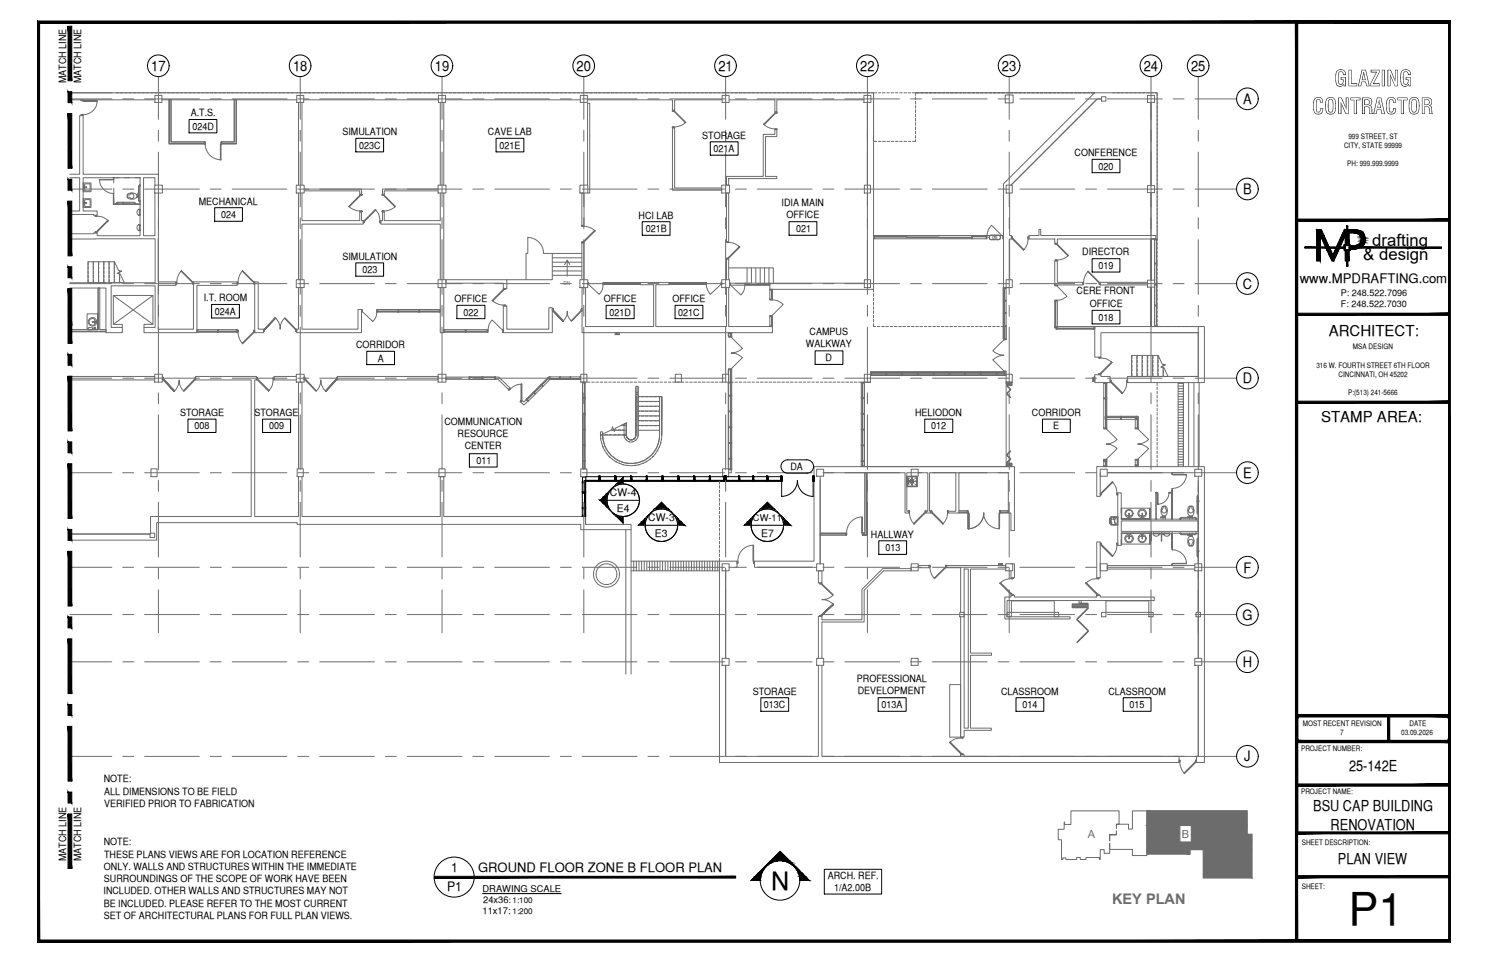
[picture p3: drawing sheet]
<svg xmlns="http://www.w3.org/2000/svg" width="432mm" height="279mm" viewBox="0 0 432 279" stroke-linecap="round" stroke-linejoin="round" font-family="sans-serif">
<defs><g id="words">
<text font-size="13.1" x="391.3" y="268.5">P1</text>
<text font-size="7.3" x="223.8" y="258.1">N</text>
<g font-size="6.3">
<text x="387.2" y="25">GLAZING</text>
<text x="380.8" y="33.1">CONTRACTOR</text>
</g>
<g font-size="4.9">
<text x="398.2" y="71.5">drafting</text>
<text x="395.6" y="75.5">&amp; design</text>
</g>
<g font-size="4.4">
<text x="385.6" y="97.5">ARCHITECT:</text>
<text x="383.3" y="122.5">STAMP AREA:</text>
<text x="391.5" y="223.7">25-142E</text>
<text x="381.1" y="235.4">BSU CAP BUILDING</text>
<text x="386.1" y="240.7">RENOVATION</text>
<text x="388.2" y="250.8">PLAN VIEW</text>
</g>
<g font-size="4.2">
<text x="43.9" y="20.6">17</text>
<text x="85" y="20.5">18</text>
<text x="126.2" y="20.5">19</text>
<text x="167.3" y="20.5">20</text>
<text x="208.5" y="20.6">21</text>
<text x="249.6" y="20.6">22</text>
<text x="290.8" y="20.5">23</text>
<text x="331.9" y="20.6">24</text>
<text x="345.6" y="20.5">25</text>
<text x="360.7" y="30.2">A</text>
<text x="360.7" y="56.4">B</text>
<text x="360.6" y="83.8">C</text>
<text x="360.6" y="111.3">D</text>
<text x="360.7" y="138.7">E</text>
<text x="360.9" y="166.1">F</text>
<text x="360.6" y="179.8">G</text>
<text x="360.6" y="193.5">H</text>
<text x="361.1" y="220.9">J</text>
</g>
<text font-size="4.2" fill="#6c6c6c" x="322.7" y="262.3">KEY PLAN</text>
<g font-size="3.8">
<text x="377.2" y="82">www.MPDRAFTING.com</text>
<text x="130.9" y="253.1">1</text>
<text x="138.7" y="252.9">GROUND FLOOR ZONE B FLOOR PLAN</text>
<text x="129.7" y="258.4">P1</text>
</g>
<g font-size="3.2" fill="#6c6c6c">
<text x="315.7" y="243">A</text>
<text x="343" y="243">B</text>
</g>
<g font-size="3">
<text x="177" y="143.8">CW-4</text>
<text x="179" y="148.5">E4</text>
<text x="188.1" y="151.1">CW-3</text>
<text x="190.1" y="155.7">E3</text>
<text x="220.9" y="155.7">E7</text>
</g>
<g font-size="2.9">
<text x="19.2" y="24.1" transform="rotate(-90 19.2 24.1)">MATCH LINE</text>
<text x="23.6" y="24.1" transform="rotate(-90 23.6 24.1)">MATCH LINE</text>
<text x="55.4" y="33.8">A.T.S.</text>
<text x="55.8" y="37.7">024D</text>
<text x="99.4" y="39.2">SIMULATION</text>
<text x="141.6" y="39.2">CAVE LAB</text>
<text x="203.8" y="40.2">STORAGE</text>
<text x="104.2" y="43.1">023C</text>
<text x="145" y="43.1">021E</text>
<text x="207.1" y="44.1">021A</text>
<text x="311.8" y="45.3">CONFERENCE</text>
<text x="318.8" y="49.2">020</text>
<text x="57.7" y="59.4">MECHANICAL</text>
<text x="226.8" y="59.7">IDIA MAIN</text>
<text x="64.1" y="63.2">024</text>
<text x="185.3" y="63.4">HCI LAB</text>
<text x="228.2" y="63.2">OFFICE</text>
<text x="187.4" y="67.3">021B</text>
<text x="231.1" y="67.3">021</text>
<text x="99.4" y="75.3">SIMULATION</text>
<text x="314.1" y="74.1">DIRECTOR</text>
<text x="105.2" y="79.2">023</text>
<text x="318.8" y="78">019</text>
<text x="59.1" y="87.4">I.T. ROOM</text>
<text x="131.9" y="87.6">OFFICE</text>
<text x="175.2" y="87.6">OFFICE</text>
<text x="195.1" y="87.6">OFFICE</text>
<text x="312.4" y="85.4">CERE FRONT</text>
<text x="316.2" y="89">OFFICE</text>
<text x="62.4" y="91.3">024A</text>
<text x="134.5" y="91.6">022</text>
<text x="176.8" y="91.6">021D</text>
<text x="196.8" y="91.6">021C</text>
<text x="318.8" y="93">018</text>
<text x="103.3" y="101">CORRIDOR</text>
<text x="233.9" y="100.7">WALKWAY</text>
<text x="234.9" y="97.2">CAMPUS</text>
<text x="109.6" y="104.9">A</text>
<text x="239.6" y="104.8">D</text>
<text x="52.3" y="120.6">STORAGE</text>
<text x="56.5" y="124.6">008</text>
<text x="73.9" y="120.6">STORAGE</text>
<text x="78.1" y="124.6">009</text>
<text x="129" y="123.3">COMMUNICATION</text>
<text x="265.6" y="120.6">HELIODON</text>
<text x="270.3" y="124.6">012</text>
<text x="299.5" y="120.6">CORRIDOR</text>
<text x="305.6" y="124.6">E</text>
<text x="132.8" y="126.8">RESOURCE</text>
<text x="134.9" y="130.4">CENTER</text>
<text x="138.2" y="134.6">011</text>
<text x="229.4" y="136.4">DA</text>
<text x="252.7" y="156">HALLWAY</text>
<text x="256.9" y="159.9">013</text>
<text x="248.7" y="197.8">PROFESSIONAL</text>
<text x="218.4" y="201.5">STORAGE</text>
<text x="248.9" y="201.4">DEVELOPMENT</text>
<text x="290.5" y="201.5">CLASSROOM</text>
<text x="321.6" y="201.5">CLASSROOM</text>
<text x="221.7" y="205.4">013C</text>
<text x="255.8" y="205.4">013A</text>
<text x="296.7" y="205.4">014</text>
<text x="327.8" y="205.4">015</text>
<text x="30.1" y="227">NOTE:</text>
<text x="30.2" y="230.6">ALL DIMENSIONS TO BE FIELD</text>
<text x="30.2" y="234.1">VERIFIED PRIOR TO FABRICATION</text>
<text x="30.1" y="245.3">NOTE:</text>
<text x="19.2" y="249.8" transform="rotate(-90 19.2 249.8)">MATCH LINE</text>
<text x="23.6" y="249.8" transform="rotate(-90 23.6 249.8)">MATCH LINE</text>
<text x="30.2" y="248.9">THESE PLANS VIEWS ARE FOR LOCATION REFERENCE</text>
<text x="30.2" y="252.4">ONLY. WALLS AND STRUCTURES WITHIN THE IMMEDIATE</text>
<text x="30.2" y="256">SURROUNDINGS OF THE SCOPE OF WORK HAVE BEEN</text>
<text x="240.2" y="255.1">ARCH. REF.</text>
<text x="30" y="259.5">INCLUDED. OTHER WALLS AND STRUCTURES MAY NOT</text>
<text x="30.1" y="263.1">BE INCLUDED. PLEASE REFER TO THE MOST CURRENT</text>
<text x="242.1" y="258.6">1/A2.00B</text>
<text x="30.2" y="266.6">SET OF ARCHITECTURAL PLANS FOR FULL PLAN VIEWS.</text>
</g>
<g font-size="2.7">
<text x="218.5" y="151.1">CW-11</text>
<text x="140" y="258.7">DRAWING SCALE</text>
<text x="140.2" y="262">24x36:</text>
<text x="140" y="265.3">11x17:</text>
</g>
<g font-size="2.6">
<text x="389.1" y="85.8">P: 248.522.7096</text>
<text x="389.1" y="89">F: 248.522.7030</text>
</g>
<g font-size="2.4">
<text x="148.7" y="262.1">1:100</text>
<text x="148.7" y="265.3">1:200</text>
</g>
<g font-size="2.2">
<text x="391.3" y="40.2">999 STREET, ST</text>
<text x="390" y="42.9">CITY, STATE 99999</text>
<text x="391" y="48.2">PH: 999.999.9999</text>
<text x="392.6" y="101.3">MSA DESIGN</text>
<text x="382" y="106.7">316 W. FOURTH STREET 6TH FLOOR</text>
<text x="388.4" y="109.3">CINCINNATI, OH 45202</text>
<text x="391.2" y="114.7">P:(513) 241-5666</text>
<text x="378.1" y="210.6">MOST RECENT REVISION</text>
<text x="388.9" y="213.3">7</text>
<text x="406.6" y="213.2">03.09.2026</text>
<text x="409" y="210.6">DATE</text>
<text x="377.6" y="217.8">PROJECT NUMBER:</text>
<text x="377.6" y="230.4">PROJECT NAME:</text>
<text x="377.8" y="245.2">SHEET DESCRIPTION:</text>
<text x="377.8" y="257.9">SHEET:</text>
</g>
<text font-size="1.6" fill="#6c6c6c" x="163.5" y="82.8">DN</text>
<text font-size="1.1" fill="#6c6c6c" x="287.9" y="69.4">DB</text>
</g></defs>
<!-- layer: LIGHT_2 -->
<g fill="none" stroke="#6c6c6c" stroke-width=".29">
<path d="M20.3 29h24.7M23.4 33.3h.7v.2h-.7zM23.4 29h.7v.2h-.7zM24.1 29.2h4.1v.2h-4.1zM28.2 29.2a4 4 0 0 1-4.1 4.1M32.6 26.9h-12.3h233.2v57h-30.1v-1.7h27.4M33.7 26.9h.8M34.9 26.9h.8M36.2 26.9h.8M37.4 26.9h.8M38.7 26.9h.7M39.9 26.9h.7"/>
<path d="M41.1 26.9h.8M42.4 26.9h.7M43.6 26.9h.8M44.8 26.9h.8M45 27.7h2v2h-2zM46.1 26.9h.8M47 29h2.7M47.3 26.9h.8M48.6 26.9h.7M49.1 29h.5v12.2h9.8M49.6 29l.1 12.1h9.7v.7h-10.4v-12.8l.1 12.7h10.3M49.7 29h18.3"/>
<path d="M49.8 26.9h.7M51.1 26.9h.7M52.3 26.9h.7M53.5 26.9h.8M54.7 26.9h.8M56 26.9h.8M57.2 26.9h.8M58.5 26.9h.7M59.7 26.9h.8M61 26.9h.7M62.2 26.9h.7M63.4 26.9h.8"/>
<path d="M64.6 26.9h.8M65.9 26.9h.8M67.1 26.9h.8M67.9 29h18.2M67.9 29v12.1h-3.6v.7h4.3v-12.8l-.1 12.7h-4.2M68.4 26.9h.8M68.5 29h-.5v12.2h-3.7M69.6 26.9h.8M70.9 26.9h.7M72.1 26.9h.7M73.3 26.9h.8M74.5 26.9h.8"/>
<path d="M75.8 26.9h.8M77 26.9h.8M78.3 26.9h.8M79.5 26.9h.8M80.8 26.9h.7M82 26.9h.7M83.2 26.9h.8M84.5 26.9h.7M85.7 26.9h.8M86.1 27.7h2v2h-2zM86.6 29.7v24M86.9 26.9h.8"/>
<path d="M87.6 29.7v24M88.1 29h39.2M88.2 26.9h.8M89.4 26.9h.8M90.7 26.9h.7M91.9 26.9h.7M93.2 26.9h.7M94.4 26.9h.7M95.6 26.9h.8M96.8 26.9h.8M98.1 26.9h.8M99.3 26.9h.8"/>
<path d="M100.6 26.9h.7M101.8 26.9h.8M103.1 26.9h.7M104.3 26.9h.7M105.5 26.9h.8M106.7 26.9h.8M108 26.9h.8M109.2 26.9h.8M110.5 26.9h.8M111.7 26.9h.8M113 26.9h.7M114.2 26.9h.7"/>
<path d="M115.4 26.9h.8M116.6 26.9h.8M117.9 26.9h.8M119.1 26.9h.8M120.4 26.9h.8M121.6 26.9h.8M122.9 26.9h.7M124.1 26.9h.7M125.3 26.9h.8M126.6 26.9h.7M127.3 27.7h2v2h-2zM127.8 29.7v24"/>
<path d="M127.8 26.9h.8M128.8 29.7v24M129 26.9h.8M129.3 29h39.1M130.3 26.9h.8M131.5 26.9h.8M132.8 26.9h.7M134 26.9h.7M135.3 26.9h.7M136.5 26.9h.7M137.7 26.9h.8M138.9 26.9h.8"/>
<path d="M140.2 26.9h.8M141.4 26.9h.8M142.7 26.9h.7M143.9 26.9h.8M145.2 26.9h.7M146.4 26.9h.7M147.6 26.9h.8M148.8 26.9h.8M150.1 26.9h.8M151.3 26.9h.8M152.6 26.9h.8M153.8 26.9h.8"/>
<path d="M155.1 26.9h.7M156.3 26.9h.7M157.5 26.9h.8M158.7 26.9h.8M160 26.9h.8M161.2 26.9h.8M162.5 26.9h.8M163.7 26.9h.8M165 26.9h.7M166.2 26.9h.7M167.4 26.9h.8M168.4 27.7h2v2h-2z"/>
<path d="M168.7 26.9h.7M169.9 26.9h.8M170.4 29h24.7v3h.7v-3h13.7M171.1 26.9h.8M172.4 26.9h.8M173.6 26.9h.8M174.9 26.9h.7M176.1 26.9h.7M177.4 26.9h.7M178.6 26.9h.7M179.8 26.9h.8M181 26.9h.8"/>
<path d="M182.3 26.9h.8M183.5 26.9h.8M184.8 26.9h.7M186 26.9h.8M187.3 26.9h.7M188.5 26.9h.7M189.7 26.9h.8M190.9 26.9h.8M192.2 26.9h.8M193.4 26.9h.8M194.7 26.9h.8M195.1 32h.7v.3h-.7z"/>
<path d="M195.1 36.8h.7v.3h-.7zM195.1 37.1h.7v17.4h13.6v.7h-14.3zM195.9 26.9h.8M197.1 26.9h.8M198.4 26.9h.7M199 35.5l-.1 .1-3.3-3.2 .2-.1 3.2 3.2a4.6 4.6 0 0 1-3.2 1.3M199.6 26.9h.8M200.9 26.9h.7M202.1 26.9h.8M203.3 26.9h.8M204.6 26.9h.8M205.8 26.9h.8"/>
<path d="M207.1 26.9h.7M208.3 26.9h.7M209.5 27.7h2.1v2h-2.1zM209.5 26.9h.8M210.8 26.9h.7M211.6 29h13.3v3.5h.5v-3.5h25.3M212 26.9h.8M213.2 26.9h.8M214.5 26.9h.8M215.7 26.9h.8M216.9 26.9h.8M218.2 26.9h.7"/>
<path d="M219.5 26.9h.7M220.7 26.9h.7M221.5 39h3.4v-1.4h.5v2h-3.3v11.6h3.3v.6h-13.9v1.9h-.7v-2.5h10.7zM221.6 36l.1 .2 3.3-3.2-.1-.2-3.3 3.2a4.3 4.3 0 0 0 3.3 1.4M221.9 26.9h.8M223.1 26.9h.8M224.4 26.9h.8M224.9 32.5h.7v.3h-.7zM224.9 37.4h.7v.2h-.7zM225.6 26.9h.8M226.9 26.9h.7M228.1 26.9h.8"/>
<path d="M229.4 26.9h.7M230.6 26.9h.7M231.8 26.9h.8M233 26.9h.8M234.3 26.9h.8M235.5 26.9h.8M236.7 26.9h.9M238 26.9h.8M239.3 26.9h.7M240.5 26.9h.7M241.7 26.9h.8M243 26.9h.7"/>
<path d="M244.2 26.9h.8M245.4 26.9h.8M246.7 26.9h.7M247.9 26.9h.8M249.2 26.9h.7M250.4 26.9h.7M250.7 27.7h2v2h-2zM251.7 26.9h.7M251.7 29.7v24M252.9 26.9h.6v.7M253.5 26.9h.9M253.5 28v.8"/>
<path d="M253.5 29.3v.7M253.5 30.5v.7M253.5 31.7v.8M253.5 33v.7M253.5 34.2v.7M253.5 35.4v.8M253.5 36.7v.8M253.5 37.9v.8M253.5 39.2v.7M254.9 26.9h.7M256.1 26.9h.8M257.4 26.9h.7"/>
<path d="M258.6 26.9h.7M259.8 26.9h.7M261 26.9h.8M262.3 26.9h.8M263.5 26.9h.8M264.7 26.9h.9M265.7 26.9h51.9h-.8M265.7 26.9h1.1M265.7 26.9v.8M265.7 28.1v.8M265.7 29.4v.8M265.7 30.6v.8"/>
<path d="M265.7 31.9v.7M265.7 33.1v.8M265.7 34.4v.7M265.7 35.6v.7M265.7 36.8v.8M265.7 38v.8M265.7 39.3v.8M267.1 26.9h.9M268.4 26.9h.8M269.6 26.9h.9M270.8 26.9h.9M272.1 26.9h.9"/>
<path d="M273.3 26.9h.9M274.6 26.9h.8M275.8 26.9h.9M277.1 26.9h.8M278.3 26.9h.8M279.5 26.9h.9M280.8 26.9h.8M282 26.9h.9M283.3 26.9h.8M284.5 26.9h.9M285.7 26.9h.9M287 26.9h.8"/>
<path d="M288.2 26.9h.9M289.4 26.9h.9M290.6 26.9h.9M291.7 27.6h2.3v2.2h-2.3zM291.9 26.9h.9M293.1 26.9h.9M294.4 26.9h.8M295.6 26.9h.9M296.9 26.9h.8M298.1 26.9h.9M299.3 26.9h.9M300.6 26.9h.8"/>
<path d="M301.8 26.9h.9M303.1 26.9h.8M304.3 26.9h.9M305.6 26.9h.8M306.8 26.9h.9M308 26.9h.9M309.2 26.9h.9M310.5 26.9h.8M311.7 26.9h.9M312.9 26.9h.9M314.2 26.9h.8M315.4 26.9h.9"/>
<path d="M316.7 26.9h.9M319.7 28.7h-1.3l-25 25M319.7 28.1h1.2v1.2h-1.2zM322.9 26.9h.7M324.1 26.9h.8M325.3 26.9h.8M326.6 26.9h.7M327.8 26.9h.7M329.1 26.9h.7M330.3 26.9h.8M331.5 26.9h.8M332.7 26.9h.9"/>
<path d="M333 27.7h2v2h-2zM334 29.7v24.1M334 26.9h.8M335.2 26.9h.6v.9M335.8 28.3v.7M335.8 29.5v.7M335.8 30.7v.8M335.8 31.9v.8M335.8 33.2v.8M335.8 34.4v.8M335.8 35.7v.7M335.8 37v.7"/>
<path d="M335.8 38.2v.7M335.8 39.4v.7M20.3 51.6h2.8v9.6h-2.8M20.3 50.5h2.8v-17h1v17h21.9v3.2M24.1 57.7h2.3v2.5h-2.3zM24.1 53.1h2.3v2.5h-2.3zM24.3 53.1v2.5M24.3 57.7v2.5M24.3 58.8h.6v.2h-.6zM24.3 59.2l.2 .2zM24.3 54.2h.6v.2h-.6zM24.3 54.7l.2 .1z"/>
<path d="M24.4 58.4v.2zM24.4 53.8v.2zM24.6 58.8v-.8h1.5v1.9h-1.5v-.9M24.6 54.2v-.8h1.5v1.9h-1.5v-.9M25 58.9h.1v.2zM25 54.3h.1v.2zM28.8 52.1l4.1 .1-4.1-.1a4.1 4.1 0 0 0 4.2 4v-1.5M32.9 56.1l.1 3.2zM32.9 51.6l.1 .5zM32.9 51.6h.1M32.9 52.1h.1M33 59.2h7.8"/>
<path d="M33 57.7v1.4M33.6 59.1l.4-.4h4.9l.4 .4-.4 .1 .4-.1M33.7 59.1l.3-.2 1.8-.2v.4v-.2h3.1l.3 .2M33.9 59.1l-.3 .1M34 59.1l-.3 .1M34.6 59.2l-1.6 .1h7.6M34.6 51.6h-1.6v1.5M35.5 59.1h.4zM35.5 59.2h.1M35.5 59.2h.4M35.6 58.8v.3zM35.8 59.1h.1"/>
<path d="M35.9 59.1h.1M36.1 51.6h1.6M37 56.5v.8M37 56.3l.3-.2a2.38 2.38 0 0 1 2.4 .4v.8a1.99 1.99 0 0 1-2.7 0l.5-.1a.7 .7 0 0 0 1.1 .2 .7 .7 0 0 0 0-1.1 .7 .7 0 0 0-1.1 .3h-.5zM37 56.6v.5M38.9 59.1h.2M39.2 51.6h1.6M39.2 59.1h.1M39.7 57.3h.5M39.7 56.5h.5M40.1 56.6l-.2 .3 .2 .2M40.1 57v.3v-.3"/>
<path d="M40.1 56.1v.7M40.1 56.6l.1 .1M40.1 57.1h.1M40.2 55.9h-.2l.2 .2M40.2 56.8l-.3 .1h.3M40.4 57.3h.2M40.4 56.5h.2M40.6 53.9l-.1-.2-.3 .3v4.3l.4 .3M40.6 54h-.2v4.2l.2 .3M40.6 53.7v.3zM40.6 58.2v.4v-.3M44.9 53.7h2.2v2.3h-2.2z"/>
<path d="M45 53.7v-2.1h-3.3v16.8h3.3v-12.4M46 56l-.1 25.8h5.2v1h-5.2v12.7h10.2v-13.7h12.7v1h-11.7v13.7h-15.3v-1.5h3.2v-12.1h-12.7v12.1h3.2v1.5h-4.8v-12.9h-10.4M59.3 41.1h.3v.7h-.3zM59.6 41.8a4.5 4.5 0 0 0 4.5 4.6M63.9 41.8h.2v4.6h-.2zM64.1 41.1h.3v.7h-.3zM86 53.7h2.3v2.3h-2.3zM86.6 56v25.2M87.6 56v8h16.8v-2.5h.5v2.5h.5v1h-17.8v16.2M88.3 54.9h16.6v1.5h-.5v-1h-16.1M101.2 59.9l.1 .1 3.3-3.2-.2-.2-3.2 3.3 1.2 .8 2 .5M104.4 56.4h.8v.2h-.8z"/>
<path d="M110.8 56.4h.7v.2h-.7zM114.7 59.9l-.1 .1-3.2-3.2 .1-.2 3.2 3.3-1.1 .8-2.1 .5M127.1 54.9h-16.1v1.5h.5v-1h15.6M127.1 53.7h2.3v2.3h-2.3zM127.8 56v8h-16.3v-2.5h-.5v2.5h-.5v1h17.3v16.2M128.8 56v25.2M168.3 53.7h2.3v2.3h-2.3zM168.8 56h.7v9.4h-.7zM170.5 53.7v-23.7h.6v26h-.6M209.4 53.7h2.3v2.3h-2.3zM210.8 56h.7v14.1h-.7zM250.8 53.7h1.8v2.3h-1.8z"/>
<path d="M251.7 56v25.2M253.5 40.4v.6h.9M254.9 41h.8M256.1 41h.8M257.4 41h.7M258.6 41h.8M259.8 41h.8M261 41h.8M262.3 41h.8M263.6 41h.7M265.7 40.5v.5h-.9M292 53.7h1.8v2.3h-1.8z"/>
<path d="M293 56v12.3h.5v1h-.5v11.9M333 53.8h2v2.1h-2zM335.8 40.6v.8M335.8 41.8v.8M335.8 43.1v.8M335.8 44.3v.8M335.8 45.6v.8M335.8 46.8v.8M335.8 48.1v.7M335.8 49.3v.7M335.8 50.5v.8M335.8 51.8v.7"/>
<path d="M335.8 53v.8M335.8 54.2v.8M335.8 55.5v.8M335.8 56.8v.7M335.8 58v.7M335.8 59.2v.7M20.3 62.2h6.9v.3h1v-1.3h-4.1v-9.6h16.5v16.8h-12.4v-.8h-1v.2h-6.9M20.3 69.3h24.7v12.7h-24.7M25.6 75.9v1M25.6 77.3v.8M25.6 78.6v.8M25.6 79.8v.8"/>
<path d="M27.1 75.9h1.5M27.1 75.9v1M27.1 77.3v.8M27.1 78.6v.8M27.1 79.8v.8M27.5 67.3h.7v.3h-.7zM27.5 62.5h.7v.2h-.7zM28.2 62.7a4.1 4.1 0 0 1 3.2 1.4l-3.2 3.2-.1-.2 3.2-3.2 .1 .2M28.6 75.9v1M28.6 77.3v.8M28.6 78.6v.8M28.6 79.8v.8"/>
<path d="M30.1 75.9v6.1M30.2 75.9v1M30.2 77.3v.8M30.2 78.6v.8M30.2 79.8v.8M31.6 75.9h-3v6.1h-3.1v-6.1h1.6v6.1M31.6 75.9h1.6l1.2 2.6 .9 .2-1.3 .6 .9 .2 1.2 2.5h-4.5zM31.7 75.9v1M31.7 77.3v.8M31.7 78.6v.8M31.7 79.8v.8M33.1 75.9v6.1"/>
<path d="M33.2 75.9v1M33.2 77.3v.8M33.2 78.6v.8M33.2 79.8v.8M34.7 78.5v.5M34.7 79.4v2.6M34.7 78.5v.4M34.7 79.5v.4M40.1 60.8a.92 .92 0 0 0 0 1.6M40.1 60.7l.5 .1zM40.1 62.4l.5 .1zM40.1 65.3a.92 .92 0 0 0 0 1.5"/>
<path d="M40.1 65.2l.5 .1zM40.1 66.8l.5 .1zM40.4 60.8h.2v1.6h-.2zM40.4 65.3h.2v1.5h-.2zM52.6 78.5l-.1 .2 3.3 3.2 .1-.1-3.3-3.3a4.6 4.6 0 0 0-1.3 3.3M70.4 78.5l-.1 .2 3.2 3.2 .2-.1-3.3-3.3a4.6 4.6 0 0 0-1.3 3.3M104.4 61.2h.8v.3h-.8zM105.4 64h.3v.7h-.3zM108.9 60.8l.2 .1-3.2 3.2-.2-.1 3.2-3.2a4 4 0 0 1 1.3 3.2M110.2 64h.3v.7h-.3zM110.8 61.2h.7v.3h-.7zM153.1 68.9a4.6 4.6 0 0 1 4.6 4.6"/>
<path d="M153.2 69v4.5h-.5v7.7M157.7 73.5h2.6M160.3 79.9h8.5M160.3 78.6h8.5M160.3 77.3h8.5M160.3 76.1h8.5M160.3 74.8h8.5M163.8 76.8l.8-1.3 .8 1.3M164.6 75.5v4.6M168.7 70.2h.8v.3h-.8zM168.7 65.4h.8v.3h-.8zM168.8 73.5h-8.5v7.7h-13.2"/>
<path d="M169.5 65.7h.7a4.5 4.5 0 0 1 2.5 1.3l-3.2 3.2-.2-.2 3.2-3.1 .2 .1M210.8 74.9h.7v.3h-.7zM210.8 70.1h.7v.3h-.7zM211.5 70.4a4.3 4.3 0 0 1 3.2 1.3l-3.2 3.2-.2-.2 3.3-3.2 .1 .2M211.5 77.7h12.9v4.5M216.8 77.7v4.5M218.1 77.7v4.5M219.3 77.7v4.5M220.6 77.7v4.5M221.9 77.7v4.5M223.1 77.7v4.5M253.5 68.4h32.9v.9h-32.9"/>
<path d="M253.5 68.4h.2v.9h-.2zM253.5 68.3h37.7M253.7 68.6l9.4 .2zM263.1 68.8l9.4 .1zM272.5 68.9l9.4 .1zM281.9 68.4h.3v.9h-.3zM282.2 68.6l3.9 .1zM286.1 68.4h.3v.9h-.3zM286.4 68.6v-.7a4.5 4.5 0 0 1 1.3-2.6l3.3 3.3M287.7 68.3h2h-2a.64 .64 0 0 0-.7 .6 .64 .64 0 0 0 .7 .6h2a.64 .64 0 0 0 .6-.6 .64 .64 0 0 0-.6-.6M287.7 68.3h-.3l-.4 .5 .3 .7h.4M288.7 68.2v.6"/>
<path d="M289.7 68.2l.4 .2 .2 .5M290.3 68.9l-.1 .4-.3 .2h-2.2M291 68.4h.2v.9h-.2zM293.5 68.6h.3v.7h-.3zM298.3 69.3a4.3 4.3 0 0 1-1.3 3.3l-3.2-3.3 .1-.1 3.2 3.2-.1 .2M298.3 68.6h.3v.7h-.3zM298.6 68.3h2.9v-1.8h.5v1.8h33.4v1h-28.6v1.3h-.7v-1.3h-7.5zM306.1 75.7h.7v6.2h7.4v.8h-8.1zM306.1 75.4h.7v.3h-.7zM306.1 70.6h.7v.3h-.7zM310.1 74.1l-.2 .1-3.2-3.2 .1-.1 3.3 3.2a4.6 4.6 0 0 1-3.3 1.3M315.8 78.7l-.1 .1 3.2 3.2 .1-.1-3.2-3.2-.8 1.1-.5 2.1"/>
<path d="M334 68.3v-12.4v13.4h1.8v-42.4h-18.2l-26.4 26.4v30.1h1.8M334 69.3v12v-12h1v7.2M335 69.3h.8v.3h-.8zM335 76.3h.8v.3h-.8zM335 76.6v5.8M335.5 69.6l.2 6.7zM335.5 76.6l.2 5.8zM335.8 60.5v.7M335.8 61.7v.7M335.8 62.9v.8M335.8 64.1v.8M335.8 65.4v.8"/>
<path d="M335.8 66.6v.8M335.8 67.9v.7M335.8 69.1v.7M335.8 70.4v.7M335.8 71.6v.7M335.8 72.8v.8M335.8 74v.8M335.8 75.3v.8M335.8 76.6v.7M335.8 77.8v.7M335.8 79v.8M20.3 94.2h.7v.2h-.7"/>
<path d="M20.3 92l.5 1.4 .2 1M25.3 95.6v-4.5h3.1l-.1 4.5h-.6v-.5h-.5v.5h-.3h1.5v-12h.6v12l1.7 .1-1.7-.1M25.5 95.4v.2h-.2h.2h-5.2M25.5 95.1h1.4v.5h-1.4zM25.6 95.6l1.1 .1zM25.6 81.1v.9M26.7 93.3l.2 .2zM26.9 95.4v.2h.3M27.1 93.4h.6zM27.1 92.4a.98 .98 0 0 0-1.3 1 .98 .98 0 0 0 1.3 .9M27.1 92.4l.5 .9M27.1 81.1v.9"/>
<path d="M27.2 95.6h.5M27.4 95.1h.2zM27.5 95.6h.1M27.6 93.5l-.5 .9M27.6 95.1h.1M27.6 93.7h.1M27.6 93.2h.1M28.3 91.1l.1 4.5zM28.3 91.1v4.5h-.6M28.4 91.1v4.5zM28.6 82h2.1M28.6 81.1v.9"/>
<path d="M29 83.6h-.5v12.1h-8.2M30.2 81.1v.9M30.7 96.2l-10.4 .1M30.7 95.7v.5h-10.4M31.7 81.1v.9M32.9 85.7l11.5 8.4h-2.6v.9M33.2 81.1v.9M34.7 80.4v.7M34.7 81.6v.4M44.4 94.1v-8.4h-11.5v8.4h2.6v.9M44.4 85.7l-11.5 8.4M51.1 81.8h.2v.7h-.2z"/>
<path d="M55.9 81.8h.2v.7h-.2zM57.1 96.4h11.7M57.1 95.6l11.7 .2M57.1 95.6h.3v.8h-.3zM57.4 96.1l5.8 .1zM63.2 95.6h.2v.8h-.2zM63.4 96.1l5.2 .1zM68.6 95.6h.2v.8h-.2zM68.8 81.8h.3v.7h-.3zM68.8 95.8h.3v.7h-.3zM69.1 96.5l.5 2.1 .8 1.2 3.3-3.3-.2-.2-3.2 3.3 .1 .2M73.7 81.8h.2v.7h-.2z"/>
<path d="M73.7 95.8h.2v.7h-.2zM73.9 81.8h1v13.7h1.6v1h-2.6zM76.5 95.5h.2v.7h-.2zM80 92.3l-.1-.2-3.2 3.4 .2 .1 3.1-3.3-3.1 3.3-.2-.1 3.2-3.4 .1 .2a4.3 4.3 0 0 1 1.3 3.2 4.3 4.3 0 0 1 1.2-3.2l3.2 3.3 .2-.1-3.2-3.3-.2 .1M85.9 95.5h.2v.7h-.2zM86 81.2h2.3v2.2h-2.3zM86.6 83.4v12.1h-.5v1h18.8v-6.7h-1v5.7h-16.3v-12.1M104.9 89.8h.3v.8h-.3zM105.2 90.4l3 2.9a3.7 3.7 0 0 0 1.1-2.9M109.3 89.8h.3v.8h-.3zM109.6 90.2l5.8 .2zM115.4 89.8h.3v.8h-.3z"/>
<path d="M115.7 90.2l5.8 .2zM121.5 89.8h.3v.8h-.3zM121.8 90.2l5.7 .2zM127.1 81.2h2.3v2.2h-2.3zM127.5 89.8h.3v.8h-.3zM127.8 83.4v13.1h1v-13.1M127.8 89.8h-18.5v.8h18.5M128.8 95.6h12.8v.8h-12.8M128.8 95.6h.2v.8h-.2zM129 96.1l6 .1zM129.4 81.2h17.7v2.5h-1.1v-1.5h-16.6zM135 95.6h.3v.8h-.3z"/>
<path d="M135.3 96.1l6.1 .1zM141.4 95.6h.2v.8h-.2zM141.6 95.8a4.2 4.2 0 0 1 1.2-3l3 3M142.8 87.2l.2 .1 3.2-3.2-.2-.2-3.2 3.3 1.2 .8 2 .5M145.8 95.6h.2v.8h-.2zM146 88.8h1.1v6.7h12.2v-6.2h1v7.2h-14.3zM146 83.7h.8v.2h-.8zM146 88.5h.8v.3h-.8zM160.3 89.5h.2v.8h-.2zM163.5 93.1l-.2 .2-2.8-3 .2-.1 2.8 2.9-2.8-2.9-.2 .1 2.8 3 .2-.2a3.7 3.7 0 0 0 1.1-2.8 3.5 3.5 0 0 0 1.1 2.8l2.8-2.9 .2 .1-2.8 2.9-.2-.1M168.3 81.2h2.3v2.2h-2.3zM168.7 89.5h.2v.8h-.2z"/>
<path d="M168.8 81.2v-10.7h.7v10.7M170.6 82h.2v.5h-.2zM170.8 82.5l3.1 2.9a3.7 3.7 0 0 0 1.1-2.9M175 82h.3v.5h-.3zM175.3 82l5 .2zM178.5 96.5h1.2v.6h-1.2zM178.5 97h1.2M180.3 82h.3v.5h-.3zM180.6 82l4.9 .2zM185.5 82h.3v.5h-.3zM185.8 82h-10.8v.5h10.8M194.2 82h10.8v.5h-10.8"/>
<path d="M194.2 82h.2v.5h-.2zM194.4 82l5 .2zM199.4 82h.2v.5h-.2zM199.6 82l5.1 .2zM204.7 82h.3v.5h-.3zM205 82.5a4.5 4.5 0 0 0 1.1 2.9l3.1-2.9M209.2 82h.2v.5h-.2zM209.4 81.2h2.3v2.2h-2.3zM209.4 82v.6M210.8 83.4v11.3h-20.5v-12.1h3.9v-.6h-8.4v.6h3.9v12.1h-19.8v-11.3h-1v13.1h55.3v-1.8h-12.7v-11.3M210.8 81.2v-6h.7v6M211.5 97.5h.8v.3h-.8z"/>
<path d="M211.5 96.5h.8v.3h-.8zM211.7 82.2h11.7M211.7 82.7h11.7M211.7 82.2h.3v.5h-.3zM212 82.7l3 2.9a3.8 3.8 0 0 0 1.2-2.9M212 96.8l.2 .7zM212 97.8l3.5 3.3-1.3 .8-2 .5a4.3 4.3 0 0 1 3.3 1.4l-3.5 3.3M212.3 96.5v1.3h-.8l-.2-1.3 .2 1M216.2 82.2h.2v.5h-.2zM216.4 82.5l.8 .2zM217.2 82.2h.2v.5h-.2zM217.4 82.5l5.7 .2z"/>
<path d="M223.1 82.2h.3v.5h-.3zM223.4 94.7v-3.1h.8v3.1M223.4 83.9h.8v.3h-.8zM223.4 94.5h.8v.2h-.8zM223.4 83.9v3.1h.8v-3.1M223.4 86.7h.8v.3h-.8zM223.4 91.6h.8v.2h-.8zM223.9 84.2l.1 2.5zM223.9 91.8l.1 2.7zM224 87a4.1 4.1 0 0 1 3.3 1.3l-3.3 3.3M250.8 81.2h1.8v2.2h-1.8zM253.5 93.9v.8h.6"/>
<path d="M253.5 83.9v.9M253.5 85.2v.8M253.5 86.5v.7M253.5 87.7v.8M253.5 89v.7M253.5 90.2v.7M253.5 91.4v.8M253.5 92.6v.8M254.6 94.7h.7M255.8 94.7h.8M257 94.7h.8M258.3 94.7h.8"/>
<path d="M259.5 94.7h.8M260.8 94.7h.8M262 94.7h.8M263.3 94.7h.7M264.5 94.7h.7M265.7 94.7h.8M267 94.7h.7M268.2 94.7h.8M269.4 94.7h.8M270.7 94.7h.8M271.9 94.7h.8M273.2 94.7h.7"/>
<path d="M274.4 94.7h.7M275.7 94.7h.7M276.9 94.7h.7M278.1 94.7h.8M279.3 94.7h.8M280.6 94.7h.8M281.8 94.7h.8M283.1 94.7h.7M284.3 94.7h.8M285.6 94.7h.7M286.8 94.7h.7M288 94.7h.8"/>
<path d="M289.2 94.7h.8M290.5 94.7h.6M291.2 83.7v14.9h.8v-14.9M291.2 98.3h.8v.3h-.8zM291.2 94.5h.8v.2h-.8zM291.2 90.7h.8v.2h-.8zM291.2 87.1h.8v.3h-.8zM291.2 83.4v.3h.8v-.3h-.9l.1 14.9M291.3 98.6l-3.2 3.1 .6 .5a4.3 4.3 0 0 0 2.6 .9l-2 .5-1.2 .8 3.2 3.2M291.4 83.7l.1 3.4zM291.4 94.7l.1 3.6zM291.4 90.9l.1 3.6z"/>
<path d="M291.4 87.4l.1 3.3zM291.4 98.6h.1M292 81.2h1.8v2.2h-1.8zM292 94.8v3.5M306.1 94.9h.7v.2h-.7zM306.1 82.7h.7v.2h-.7zM306.1 87.1h.7v.3h-.7zM306.3 87.4l.1 7.5zM306.5 94.7h.2v.8h-.2zM306.5 95.1h-.4v-8h.7l-.1 8M306.7 82.9l2.9 3.1a4.5 4.5 0 0 1-2.9 1.1M306.7 95.2l10.7 .1z"/>
<path d="M306.7 94.8h10.7M306.7 95.5h11v-.8h-.3v.8M314.2 81.9h.3v.7h-.3zM317.7 94.7h31.8v16.3h-22.3v-1.8h20.5v-12.7h-28.2v7.1h-1.8zM319 81.9h.3v.7h-.3zM319.3 81.9h13.7v.8h-13.7zM333 81.3h2v2h-2zM334 96.5h13.7M335 88.6v6.1h-1v-11.4v11.4M335 94.5h.8v.2h-.8zM335 88.5h.8v.3h-.8zM335 82.4h.8v.3h-.8z"/>
<path d="M335 82.7v5.8M335.5 88.8l.2 5.7zM335.5 82.7l.2 5.8zM335.8 93.9v.8h.4M335.8 80.3v.7M335.8 81.5v.7M335.8 82.7v.8M335.8 83.9v.8M335.8 85.2v.8M335.8 86.4v.8M335.8 87.7v.8M335.8 88.9v.8"/>
<path d="M335.8 90.2v.7M335.8 91.4v.7M335.8 92.6v.8M336.7 94.7h.7M337.9 94.7h.8M339.2 94.7h.7M340.4 94.7h.8M341.7 94.7h.7M342.9 94.7h.8M344.1 94.7h.8M345.4 94.7h.7M346.6 94.7h.7"/>
<path d="M347.9 94.7h.7M20.3 109.2h24.6M20.3 110.2h24.6M44.9 108.6h2.2v2.3h-2.2zM47.1 109.5h.3v.7h-.3zM47.1 109.2v1M50.7 113.4l-.2 .2-3.1-3.4 .2-.2 3.1 3.4-3.1-3.4-.2 .2 3.1 3.4 1-1.3 .5-2.1a4 4 0 0 0 1.2 3.2l3.2-3.4 .2 .2-3.2 3.3-.2-.1M56.6 109.5h.2v.7l-.3-.2zM74.4 109.5h.3v.7h-.3zM79.2 110.2a4.3 4.3 0 0 1-1.3 3.3l-3.2-3.3 .2-.2 3.2 3.3-.2 .2M79.2 109.5h.3v.7h-.3zM86 109.2h-6.5v1h6.5"/>
<path d="M86 108.6h2.3v2.3h-2.3zM88.3 109.2v1v-.7h.2l.1 .2-.1 .5h-.2M91.8 113.4l-.1 .1-3.2-3.3 .2-.2 3.1 3.4 .8-1.1 .5-1.4v-.7a5 5 0 0 0 1.5 3.4l3.1-3.4-.2-.2-3.1 3.4 3.1-3.4 .2 .2-3.1 3.4-.2-.2M97.7 109.5h.2v.7h-.2zM97.9 109.2h29.2v1h-29.2zM127.1 108.6h2.3v2.3h-2.3zM129.4 109.4h6.7v.6h-6.7zM136.1 109.3h7.7M136.1 110.1h7.7M136.1 109.3h.3v.8h-.3zM136.4 109.5l3.4 .1zM139.8 109.3h.3v.8h-.3z"/>
<path d="M140.1 109.5l3.4 .1zM143.5 109.3h.3v.8h-.3zM143.8 109.4h1l3.2 3.2-.4 .4-3.1-3h-.7zM147.4 113.1l.6-.5 .1 .2-.5 .5zM151 116.3l.4-.3 .2 .2-.5 .5-.2-.2zM151.1 116.6l.5-.4 .4 .4 .7-.6 .5 .4-1.2 1.1zM151.4 111.4h-.2v4.6h.2v-4.6a4.3 4.3 0 0 0-3.3 1.4M152.8 115.7l.6 .6-.2 .2-.5-.6zM153 115.8l1.9-1.8zM154.7 113.9l.2-.2 .5 .5-.1 .2zM155 113.8l2.1-1.9zM157 111.5l.6 .6-.2 .1-.5-.5z"/>
<path d="M157.2 111.6l1.9-1.9zM158.9 109.6l.2-.1 .5 .5-.1 .2zM159.4 109.3h.2v.8h-.2zM159.6 109.8l2.7 .1zM162.3 109.3h.3v.8h-.3zM162.6 109.8l2.8 .1zM165.4 109.3h.2v.8h-.2zM165.6 109.8l2.7 .1zM168.3 109.3h.2v.8h-.2zM168.5 109.3h-9.2l-6.6 6.6M168.5 110.1h-8.9l-6.4 6.4M168.5 108.6h1.8v2.3h-1.8z"/>
<path d="M169 110.9v25.1M169 110.9h.8v.2h-.8zM169 115.3h.8v.3h-.8zM169 119.9h.8v.2h-.8zM169.5 111.1l.2 4.2zM169.5 115.6l.2 4.3zM169.8 110.9v25.1M170.3 110.9h.9M171.7 110.9h.7M172.9 110.9h.8M174.2 110.9h.7M175.4 110.9h.7"/>
<path d="M176.7 110.9h.7M177.9 110.9h.7M179.1 110.9h.8M180.3 110.9h.8M181.5 110.9h.9M182.8 110.9h.8M184 110.9h.8M184.5 115.1v11.5zM184.5 113.8h.7v12.4a2.03 2.03 0 0 1-2.1 2.1 2.03 2.03 0 0 1-2-2.1h.6a1.4 1.4 0 0 0 1.4 1.4 1.4 1.4 0 0 0 1.4-1.4zM184.5 113.8v-1.7h.7v1.7M184.5 112.4v9.3M184.7 114.4v.1"/>
<path d="M185.1 114.4v.1M185.2 119.3h.3M185.2 116.5h.3M185.2 115.1h.3M185.2 119.3h6.2M185.2 116.5h6.2M185.2 112.4v9.3M185.3 110.9h.8M186.1 119.3h.7M186.1 116.5h.7M186.1 115.1h.7M186.5 110.9h.8"/>
<path d="M187.3 119.3h.7M187.3 116.5h.7M187.3 115.1h.7M187.8 110.9h.7M188.5 119.3h.8M188.5 116.5h.8M188.5 115.1h.8M189 110.9h.8M189.7 119.3h.9M189.7 116.5h.9M189.7 115.1h.9M190.2 110.9h.8"/>
<path d="M191 119.3h.4M191 116.5h.4M191 115.1h.4M191.4 117.9h-6.2M191.5 115.1l-.1 6.6M191.5 110.9h.7M192 115.1v6.6M192.7 110.9h.8M194 110.9h.7M195.2 110.9h.8M196 108.6h1.7v2.3h-1.7zM196.5 110.9h.7"/>
<path d="M197.7 110.9h.7M198.9 110.9h.7M200.2 110.9h.7M201.4 110.9h.8M202.6 110.9h.8M203.8 110.9h.9M205.1 110.9h.8M206.3 110.9h.8M207.6 110.9h.7M208.8 110.9h.9M209.7 108.6h1.8v2.3h-1.8zM211.3 108.6l.2-1.3v3.6"/>
<path d="M211.3 110.9v25.1M211.5 107.1h.8v.2h-.8zM211.5 110.9h.8v.2h-.8zM211.5 114.7h.8v.2h-.8zM211.5 119.3h.8v.2h-.8zM211.5 107.1h.8v29.2h-.8M211.5 111v25M212 107.3l.2 3.6zM212 111.1l.2 3.6zM212 114.9l.2 4.4zM212 119.5l.2 4.3zM212.3 110.9h.5"/>
<path d="M213.3 110.9h.7M214.5 110.9h.8M215.8 110.9h.7M217 110.9h.7M218.2 110.9h.7M219.5 110.9h.7M220.7 110.9h.8M221.9 110.9h.8M223.1 110.9h.9M224.4 110.9h.8M225.6 110.9h.8M226.9 110.9h.7"/>
<path d="M228.1 110.9h.8M229.4 110.9h.7M230.6 110.9h.7M231.8 110.9h.8M233.1 110.9h.7M234.3 110.9h.8M235.6 110.9h.7M236.8 110.9h.8M238.1 110.9h.7M239.3 110.9h.7M240.5 110.9h.8M241.7 110.9h.8"/>
<path d="M243 110.9h.8M244.2 110.9h.8M245.4 110.9h.9M246.7 110.9h.8M247.9 110.9h.8M249.2 110.9h.7M249.9 110.9h.9v.3h-.9zM249.9 120h.9v.2h-.9zM249.9 115.4h.9v.2h-.9zM250.2 111.2l.1 4.2zM250.2 115.6l.1 4.4zM250.4 110.9h.4"/>
<path d="M250.8 108.6h1.8v2.3h-1.8zM252.6 107.9h39.4v.9h-39.4h39v-.9zM252.6 107.9h.3v.9h-.3zM252.6 110.9h-1.8v24.5h41.2v-24.5M252.6 108.8h39.4M252.9 108.1l4.1 .2zM257 107.9h.3v.9h-.3zM257.3 108.1l4.3 .2zM261.6 107.9h.3v.9h-.3zM261.9 108.1l4.3 .2zM266.2 107.9h.2v.9h-.2zM266.4 108.1l4.4 .2z"/>
<path d="M270.8 107.9h.2v.9h-.2zM271 108.1l4.3 .2zM275.3 107.9h.3v.9h-.3zM275.6 108.1l4.3 .2zM279.9 107.9h.3v.9h-.3zM280.2 108.1l4.3 .2zM284.5 107.9h.2v.9h-.2zM284.7 108.1l4.4 .2zM289.1 107.9h.2v.9h-.2zM289.3 108.1l2 .2zM291.2 107.6h.8v.3h-.8zM291.3 107.9h.3v.9h-.3z"/>
<path d="M292 110.9h1.8v.2h-1.8zM292 108.6h1.8v2.3h-1.8zM292.1 114.3l.1-.1 1.1 1.1zM292.1 112l1.2 1-1.1 1.2 1-1.2zM292.1 111.4l1.5-.1v.6h-1.5l1.5-.1M292.1 111.1l.8 .2zM293.6 111.6l-1.5 .2M293.6 111.5l-1.5 .1M293.6 111.4l-1.5 .1M317.1 109.5h.6v1.2h-.6zM317.2 109.5v1.2M317.7 108.7h1.8v.5h2.6v1.8h-4.4z"/>
<path d="M318.8 103.6h.7v.3h-.7zM318.8 108.5h.7v.2h-.7zM319.5 103.9a4.1 4.1 0 0 1 3.2 1.3l-3.2 3.3-.2-.2 3.3-3.3 .1 .2M320.3 111v13.4h.9v-3.3M320.3 111h.9v.3h-.9zM320.3 115.4h.9v.3h-.9zM320.9 111.3l.1 4.1zM320.9 115.7l.1 8.4zM321.2 111v10M322.1 110.2h.3v.8h-.3zM327 111a4.3 4.3 0 0 1-1.4 3.2l-3.2-3.2 .2-.2 3.2 3.2-.2 .2M327 110.2h.2v.8h-.2z"/>
<path d="M328.5 103.1v1M328.5 104.5v.8M328.5 105.8v.8M328.5 107v.8M328.5 108.3v.9M329.9 103.1h6.2l1.1 2.6 1 .2-1.3 .6 .9 .2 1.2 2.5h-7.6M330 103.1v1M330 104.5v.8M330 105.8v.8M330 107v.8M330 108.3v.9M331.4 103.1v6.1h-3v-6.1h1.5v6.1"/>
<path d="M331.5 103.1v1M331.5 104.5v.8M331.5 105.8v.8M331.5 107v.8M331.5 108.3v.9M332.9 103.1v6.1M333.1 103.1v1M333.1 104.5v.8M333.1 105.8v.8M333.1 107v.8M333.1 108.3v.9M334.5 103.1v6.1"/>
<path d="M334.6 103.1v1M334.6 104.5v.8M334.6 105.8v.8M334.6 107v.8M334.6 108.3v.9M335.8 111v.8M335.8 112.3v.7M335.8 113.5v.8M335.8 114.7v.8M335.8 116v.7M335.8 117.2v.8M335.8 118.5v.7"/>
<path d="M335.8 119.7v.8M336 103.1v6.1M336.1 103.1v1M336.1 104.5v.8M336.1 105.8v.8M336.1 107v.8M336.1 108.3v.9M337.5 105.7v.5M337.5 106.6v2.6M337.6 105.7v.4M337.6 106.6v.5M337.6 107.5v.8"/>
<path d="M337.6 108.8v.4M341.9 111v24.4M341.9 111.3h1.5M341.9 112h1.5M341.9 112.8h1.5M341.9 113.5h1.5M341.9 114.3h1.5M341.9 115.1h1.5M341.9 115.8h1.5M341.9 116.6h1.5M341.9 117.3h1.5M341.9 118.1h1.5"/>
<path d="M341.9 118.9h1.5M341.9 119.6h1.5M343.4 109.2h4.3M343.4 111v24.4M344.9 111v24.4M346.5 111v24.4M348 111v24.4M43.8 136h1.8v2.3h-1.8zM86.2 136h1.8v2.3h-1.8zM86.6 136v-25.1h1v25.1M86.6 138.3v11.6h-12.7v-39.7h.5v-1h-17.6v1h16.1v39.7h-29.2v4.8M87.6 138.3v11.6h40.2v-11.6h1v11.6h41.1v2.2"/>
<path d="M127.4 136h1.8v2.3h-1.8zM168.5 136h1.8v2.3h-1.8zM169 135.8h.8v.2h-.8zM169 124.5h.8v.2h-.8zM169 129h.8v.3h-.8zM169 133.6h.8v.3h-.8zM169.5 133.9l.2 1.9zM169.5 120.1l.2 4.4zM169.5 124.7l.2 4.3zM169.5 129.3l.2 4.3zM170 139.2l-.1 12.9h13.2v43.5M174.2 126.2l3.3-1.5 .2-.9 .6 1.4 .2-.9 3.2-1.6-.6 .3v3.2h.6v-3.5l.1 3.9-.1-.4z"/>
<path d="M174.3 127.3l.1 .2zM174.4 126.1h.7M174.6 128.5v.2zM174.9 129.5v.2zM174.9 126.2v-.9h-.7a8.9 8.9 0 0 0 8.4 9.8 8.9 8.9 0 0 0 9.4-8.9v-11.1h-.6v8.3h-6.2v2.8M175 127.4l.2 1M175.3 128.5l.2 .9M175.4 130.6l.1 .2zM175.6 126.1h.7M175.6 129.6l.5 .8M176 131.6h.1M176.1 130.6l.6 .8"/>
<path d="M176.8 132.4l.2 .2zM176.8 126.1h.7M176.8 131.4l.6 .8M177.3 124.8h.9M177.5 124.7h.6M177.6 132.3l.8 .6M177.7 133.3h.1M178.1 126.1h.7M178.4 124.8h3.3M178.4 124.7h.5M178.4 133l.9 .5M178.6 133.9l.2 .1z"/>
<path d="M179.3 126.1h.7M179.4 124.7h.7M179.5 133.6l.9 .4M179.7 134.4l.2 .1zM180.3 123.4h1.4M180.5 123.3h.6M180.5 134l.9 .3M180.5 126.1h.6M180.6 124.7h.5M180.7 134.8h.2zM181.2 126.7v.1M181.5 134.3l1 .1"/>
<path d="M181.7 127.6v.1M181.7 125.3v.6M181.9 126.7l.4 .6zM181.9 135l.2 .1zM182.4 127.4l.7 .2zM182.6 128.1l.1 .1M182.7 134.4h.9M183.2 127.6l.8-.2zM183.7 128.1l-.1 .1M184.2 135.1l.2-.1zM184.5 126.7l-.5 .6zM184.6 127.6l-.1 .1"/>
<path d="M184.7 134.3l-.9 .1M185.1 126.7v.1M185.2 124.8h6.2M185.2 122.1h.3M185.2 120.7h.3M185.2 122h6.2M185.2 120.6h6.2M185.4 134.8h.1M185.5 123.5l-.3-.1v-8.3h6.8v11.1v-11.1h-.6v8.3a11.9 11.9 0 0 1-.5 5.6 8.2 8.2 0 0 1-9.2 5.4 8.2 8.2 0 0 1-6.8-8.2v1.1M185.9 134l-.9 .3M186.1 123.5h.7M186.1 122.1h.7"/>
<path d="M186.1 120.7h.7M186.4 134.5l.2-.1zM186.8 133.6l-.9 .4M187.3 123.5h.7M187.3 122.1h.7M187.3 120.7h.7M187.5 134l.2-.1zM187.9 133l-.8 .5M188.5 133.3h.1M188.5 123.5h.8M188.5 122.1h.8M188.5 120.7h.8"/>
<path d="M188.7 132.3l-.7 .6M189.4 132.5l.1-.1zM189.5 131.4l-.7 .8M189.7 123.5h.9M189.7 122.1h.9M189.7 120.7h.9M190.1 130.6l-.5 .8M190.2 131.6h.1M190.7 129.6l-.5 .8M190.9 130.6l-.1 .2zM191 123.5l.4-.1-.1 3.9M191 122.1h.4"/>
<path d="M191 120.7h.4M191.1 128.5l-.3 .9M191.3 127.4l-.2 1M191.4 129.5l-.1 .2zM191.8 128.5l-.1 .2zM192 127.3v.2zM208.8 139.6v.9M209.7 136h1.8v2.3h-1.8zM211.5 136h.8v.3h-.8zM211.5 123.8h.8v.3h-.8zM211.5 128.4h.8v.3h-.8zM211.5 133h.8v.2h-.8z"/>
<path d="M212 124.1l.2 4.3zM212 128.7l.2 4.3zM212 133.2l.2 2.8zM212.2 136.3v.9h-.7M237 136.1h2v2.1h-2zM238 138.2v17.1M238 139.2v15.5M249.9 135.4v-24.5h.9v24.5M249.9 135.1h.9v.3h-.9zM249.9 124.5h.9v.3h-.9zM249.9 129.1h.9v.2h-.9zM249.9 133.7h.9v.2h-.9z"/>
<path d="M250.2 124.8l.1 4.3zM250.2 129.3l.1 4.4zM250.2 133.9l.1 1.2zM250.2 120.2l.1 4.3zM251 137.2v17.5h-.6v.6h1.2v-18.1l-.1 18h-1.1M251.5 137.2h-.5v17.5h-.6M251.6 137.2h11v11.6h1.1v-.5h-.6v-11.1h1.3M263.1 139.3v-1.1h3.1v3h-3.1v-.9M263.1 139.3v1M263.1 139.3h.4v.3M263.1 139.1h.5v.5h.8M263.1 139.1v.2"/>
<path d="M263.1 139.2h.1M263.1 139.7h.1M263.1 139.8h.1M263.1 139.6h.1M263.2 139.7h.1M263.2 139.7l1-.1zM263.3 139.7v-.4v.4M263.3 138.3h2.8v2.8h-2.8h2.8v-2.8h-2.8v.8zM263.3 138.3l.1 .1M263.4 139.2h.3M263.4 139.1h.3M263.5 139.8v.3h-.4"/>
<path d="M263.5 139.3h.1M263.5 139.1h.1M263.5 139.2h.1M263.5 139.6h.1M263.6 139.8h.1M263.5 139.1l.1 .1M263.6 139.6h.1M263.6 139.3h.1M263.6 139.1h.1M263.6 139.7h.1M263.6 139.2h.1M263.7 139.6h.1"/>
<path d="M263.7 139.8h.1M263.7 138.7l.1 .2M263.8 139.7h.1M263.8 139.6h.1M263.8 139.8h-.2l-.1 .5M263.8 139.8h.1M263.8 139.8h.6M263.9 139.6h.1M263.9 139.7h.1M264 139.7h.1M264 139.6h.1M264.1 139.1l.2 .2"/>
<path d="M264.2 139.8h.1M264.2 139.7h.1M264.3 139.7h.1M264.3 139.6l.1 .2zM264.3 139.6l.3-.3 .4 .3M264.4 139.6a.32 .32 0 0 1 .4-.2 .32 .32 0 0 1 0 .5 .32 .32 0 0 1-.4-.2l.2 .3 .4-.2-.3 .2-.3-.2v-.2l.3-.2 .3 .3zM264.4 139.7h.1M264.4 136.1h2v2.1h-2zM264.5 139.5h.4v.4h-.4zM264.6 138.7h.2l-.1 .2zM264.7 139.7h.1M264.6 139.5l.2 .3h-.3z"/>
<path d="M264.6 139.6l.1 .2M264.7 138.3v.4M264.7 139.4v.6M264.7 139.6l-.1 .2M265.2 139.6a.54 .54 0 0 1-.5 .6 .54 .54 0 0 1-.6-.5M265.2 139.7a.51 .51 0 0 0-.5-.5 .51 .51 0 0 0-.5 .4 .52 .52 0 0 1 .8-.3 .52 .52 0 0 1 0 .9 .52 .52 0 0 1-.8-.4M265.2 139.1l-.2 .2M265.4 139.7l.3-.1v.2zM265.7 139.7h.4M265.7 138.7l-.2 .2M266.1 138.3l-.2 .1M266.4 137.2h2.8v11.1h-.5v.5h1.4v-.5h-.4v-11.1h7.7v11.1h-2.2v.5h3.1v-11.6h14.3v11.6h.8v5.1h1v-18.5h-58.2v27.4h-17.3v1.8h18.1"/>
<path d="M292 135.1h1.8v.3h-1.8zM292.1 132l1.2-1.1zM292.1 132.1l1.2 1-1.1 1.3-.1-.2 1.1-1zM292.1 134.5l1.5 .1M292.1 134.6l1.5 .1M292.1 134.7l1.5 .2M292.1 135l.8 .1zM293.6 134.5l-1.5-.1h1.5v.6l-1.5-.1M319.3 137.2v6.8h-1v-8.6h31.2v85.8h-2.3v-1.7h.5v-26.5v26.5h-67.9M319.3 136.1h2v2.1h-2zM320.3 135.1h.9v.3h-.9zM320.3 124.1h.9v.3h-.9z"/>
<path d="M320.3 135.4v-1.7h.6h-.6v-.4h.9v.4h-.2h.2v1.7M320.3 133.3h.9v.2h-.9zM320.3 133.7h.9v.3h-.9zM320.7 120.8h.3v.9h-.3zM320.9 120.8v.9M320.9 133.5l.1 .2zM320.9 134l.1 1.1zM321 121l4.2 .1zM321 120.8h9.3v3.6h-.9v-2.7h-8.4M321 124.4l3.2 3.1-1.2 .8-2 .5a4.1 4.1 0 0 1 3.2 1.4l-3.2 3.1M322.8 139.8l.2 .1-3.3 3.2-.2-.1 3.3-3.2a4.6 4.6 0 0 1 1.3 3.2M325.2 120.8h.2v.9h-.2z"/>
<path d="M325.4 121l4.2 .1zM329.4 134.9v-1.6h.9v1.6M329.4 135.1h.9v.3h-.9zM329.4 121.2h.9v.3h-.9zM329.4 124.1h.9v.3h-.9zM329.4 133.3h.9v.2h-.9zM329.4 134.8h.9v.3h-.9zM329.6 120.8h.3v.9h-.3zM330 121.5l.1 2.6zM330 133.5l.1 1.3zM330.1 124.4l3.2 3.1-1.1 .8-2.1 .5a4.1 4.1 0 0 1 3.2 1.4l-3.2 3.1M335.8 121v.7"/>
<path d="M335.8 122.2v.7M335.8 123.4v.8M335.8 124.7v.7M335.8 125.9v.8M335.8 127.1v.8M335.8 128.3v.9M335.8 129.6v.8M335.8 130.9v.7M335.8 132.1v.7M335.8 133.3v.8M335.8 134.6v.8M340.1 137.2l.1 .5z"/>
<path d="M341.9 123.4h1.5M341.9 120.4h1.5M341.9 121.2h1.5M341.9 121.9h1.5M341.9 122.7h1.5M341.9 124.2h1.5M341.9 125h1.5M341.9 125.7h1.5M341.9 126.5h1.5M341.9 127.3h1.5M341.9 128h1.5M341.9 128.8h1.5"/>
<path d="M341.9 129.5h1.5M341.9 130.3h1.5M341.9 131.1h1.5M341.9 131.8h1.5M341.9 132.6h1.5M341.9 133.3h1.5M341.9 134.1h1.5M341.9 134.9h1.5M344.3 137.7l-4.1 .1 4.1-.1a4.1 4.1 0 0 1-4.1 4l-.1 8.9 .1-8.9M346.7 136.1h2v2.1h-2zM347.7 138.2v7.1M20.3 154.9h23.3"/>
<path d="M43.6 154.7h1.3v1.3h-1.3zM168.5 152.1h-82.3v-.5h-40.7v5.1h-25.2M168.5 153.7h13.1v41.9M181.6 153.7h1.5M208.8 140.9v.8M208.8 142.2v.7M208.8 143.4v.7M208.8 144.7v.7M208.8 145.9v.7M208.8 147.1v.8M208.8 148.3v.8M208.8 149.6v.8"/>
<path d="M208.8 150.8v.8M208.8 152.1v.7M208.8 153.3v.8M208.8 154.6v.7M208.8 155.8v.7M208.8 157v.8M208.8 158.2v.8M208.8 159.5v.8M218.5 158.2h.2v4.6h-.2zM218.7 158.2a4.5 4.5 0 0 0-4.6 4.6M238 155.3v8.3zM238 154.7v.5h7.5"/>
<path d="M245.4 154.6h.3v.7h-.3zM245.5 154.7h-7.5h7.5v.6l-7.5-.1M250.1 150.1h.2v4.5h-.2zM250.3 154.6h.2v.7h-.2zM250.3 150a4.5 4.5 0 0 0-4.6 4.6M263.1 140.3h.4M263.1 140.1v.2M263.3 140.1v-.4v.4M263.4 141l-.1 .1v-.8v.8M263.4 140.2h.3M263.4 140.1h.3M263.5 140.1h.1"/>
<path d="M263.5 140.2h.1M263.5 140.3h.1M263.5 140.1l.1 .1M263.6 140.1h.1M263.6 140.2h.1M263.7 148.1h.2v.7h-.2zM263.8 140.5l-.1 .2M263.9 148.8l.5 2.1 .8 1.2 3.3-3.3-.1-.1-3.3 3.2 .1 .2M264.3 140l-.2 .2M264.7 140.5l.1 .2h-.2zM264.7 140.7v.4M265 140l.2 .2"/>
<path d="M265.5 140.5l.2 .2M265.9 141l.2 .1M268.5 148.1h.2v.7h-.2zM270.1 148.1h.3v.7h-.3zM275 148.8a4.3 4.3 0 0 1-1.4 3.3l-3.2-3.3 .2-.1 3.1 3.2-.1 .2M275 148.1h.2v.7h-.2zM278.3 148.2h2.4v.6h-2.4M278.3 148.7h2.4M278.3 148.3h2.4M280.7 148.1h.2v.7h-.2zM280.9 148.8h.3v4.6v-4.6h-.3v4.6h.3h-.3zM285.4 148.8a4.6 4.6 0 0 0 4.6 4.6"/>
<path d="M285.5 148.8a4.6 4.6 0 0 1-4.6 4.6M289.9 148.8h.2v4.6h-.2zM290.1 148.1h.2v.7h-.2zM290.3 148.2h2.3v.6h-2.3zM290.3 148.3h2.2v.4h-2.2M318.3 157.2h1v10.4h-1zM319.3 157.5h.2v.7h-.2zM319.3 143h.2v.7h-.2zM322.1 150.5v1.3M322.2 151.8a1.55 1.55 0 0 1 .3-1.7h1.3a1.53 1.53 0 0 1 0 2.1h-1.3l-.3-.3M322.2 151.8h.2zM322.2 151.6v.2l.3-.1-.2 .3-.1-.3 .3-.1z"/>
<path d="M322.2 151.8h.3M322.2 151.8h.1M322.3 150l2.1-.1v2.4l-2.1-.2-.4-1zM322.3 151.8h.1M322.3 151.9h.1M322.4 151.8h.1M322.4 151.6l-.1-.7 .2-.7h1.1a1.59 1.59 0 0 0 .1 1.9h-1.1l-.1-.5M322.5 151.8h.1M322.5 151.8l-.1 .1M322.7 150.1l-.2 1 .1 1M323 150.6h.1M323 150.7h.1"/>
<path d="M323.1 150.7h.1M323.1 150.6h.1M323.2 150.6h.1M323.6 150.1l.1 .2a1.57 1.57 0 0 0 0 1.7l-.1 .1M323.6 152.3h.1M324.1 158.2a4.3 4.3 0 0 1-1.3 3.3l-3.3-3.3 .2-.1 3.3 3.2-.2 .2M324.1 157.5h.3v.7h-.3zM324.1 143h.3v.7h-.3zM324.4 149.9v2.4h-1.8M325.4 151.1h22.3v3.1h-22.3zM325.4 154.7h8.4h-8.4l.1 3.2-.1-1.3M325.4 148.8l.1-1.4-.1 3.2h8.4l-8.4-.1"/>
<path d="M325.4 147.4h8.4v3.2M326.7 156a.98 .98 0 0 0 .9 1.2 .98 .98 0 0 0 1-1.2M327.3 149.8h.1M327.3 155.4h.1M327.6 155.6l-.6 .1-.3 .3M327.6 155.4l.1 .7zM327.6 156.2l.2 .1zM327.6 149.2l.1 .7zM327.6 148.9l.2 .1-.2 .1zM327.7 155.6l.7 .1 .2 .3M327.9 149.8h.1M327.9 155.4h.1"/>
<path d="M328.6 149.2a.94 .94 0 0 0-1.1-1.2 .94 .94 0 0 0-.5 1.5l.6 .2M328.6 149.2l-.2 .3-.7 .2M330.5 149.2a.98 .98 0 0 1 .9-1.2 .98 .98 0 0 1 1 1.2M330.5 156a.98 .98 0 0 0 .9 1.2 .98 .98 0 0 0 1-1.2M330.5 149.2l.2 .3 .7 .2M331.2 149.8h.1M331.2 155.4h.1M331.4 155.6l-.7 .1-.2 .3M331.4 155.4l.1 .7zM331.4 156.2l.2 .1zM331.4 149.2l.1 .7zM331.4 148.9l.2 .1-.2 .1z"/>
<path d="M331.5 155.6a.71 .71 0 0 1 1 .4M331.7 149.8h.1M331.7 155.4h.1M332.5 149.2l-.3 .3-.7 .2M333.6 154.7l.2 3.2zM333.6 147.4l.2 3.2zM333.8 154.7v3.2h-8.4M333.9 154.8l.2 2.2zM333.9 154.7v.3v-.3v.3v-.3l.2 .3v-.3v.3v-.3l-.2 .3v-.3h.2v.3zM334.6 154.7l.2 .5zM334.8 154.7h1.5v.2h-1.5zM334.8 155.2a.92 .92 0 0 0 1.5 0"/>
<path d="M335.4 142.9h.5h-.5l.5 .1h-.5v7.6M335.5 143v7.6M336.3 154.7l.1 .5zM336.9 149.9l.2 .3h-.3zM337 154.8l.1 2.2zM337 154.7v.3v-.3v.3v-.3l.2 .3v-.3v.3l-.1-.3-.1 .3v-.3h.2v.3zM337.1 150.1h.6M337.1 150h.6M337.2 147.1l.4-.2-.1 .5a.73 .73 0 0 0-.3 1.2 .73 .73 0 0 0 1.2 0 .73 .73 0 0 0-.3-1.2v-.5a1.52 1.52 0 0 1 .5 2.1l-.3 .7h-.9a2.64 2.64 0 0 1-.2-2.6zM337.4 149.7v.9M337.5 146.9h.7M337.6 147h.5"/>
<path d="M337.6 150l.2-.2 .2 .2M337.7 154.7l.1 .5zM337.7 150l.2 .1zM337.8 154.7h1.5v.2h-1.5zM337.8 155.2a.92 .92 0 0 0 1.5 0M337.9 150.1l.4-.1zM338 150.1l-.2 .1-.2-.1M338.2 149.7v.9M339.2 143h.9l-.9-.1a3.3 3.3 0 0 1-3.3 3.4l.1-3.3-.1 3.3M339.2 142.9l.9 .1zM339.3 154.7l.2 .5zM340.1 159l.1 .5z"/>
<path d="M340.1 141.7l.1 .5zM340.2 159.5l-.1-4.8 .1 4.8a4.1 4.1 0 0 1 4.1 4.1l-4.1-.2 4.1 .2M342.3 154.7h.4h-.2M342.3 150.6h.4l.1-.3h4l.4 .3M342.5 150.6h.2M342.6 154.7l-.1 .2 .2 .2h4.3l.3-.4M342.6 150.6l-.1-.2 .3-.3h4.2l.3 .5h-.4M342.7 154.7v.2h4.2l.3-.2M344.6 150.1v-.2l.2 .2h.6l.2-.2v.2M344.6 155.1v.2l.2-.2M344.8 150h.6M344.8 155.3h.6"/>
<path d="M344.8 155.2h.6M344.9 147.1l.4-.2-.1 .5a.73 .73 0 0 0-.2 1.2 .73 .73 0 0 0 1.1 0 .73 .73 0 0 0-.2-1.2l-.1-.5a.65 .65 0 0 1 .7 .9l-.1 1.2-.4 .7h-.9a2.64 2.64 0 0 1-.2-2.6zM345.1 155.6h.9a1.99 1.99 0 0 1-.1 2.8v-.6a.7 .7 0 0 0 .2-1.1 .7 .7 0 0 0-1.1 0 .7 .7 0 0 0 .2 1.1l.1 .5a.46 .46 0 0 1-.5-.1 .46 .46 0 0 1-.1-.5v-1zM345.2 149.7v.4M345.2 155.1v.5M345.2 150.3v.3M345.2 154.7v.2M345.2 146.9h.7M345.2 158.4h.7M345.3 150l.3-.2 .2 .2M345.3 147h.5M345.3 155.3l.3 .1 .2-.1"/>
<path d="M345.3 158.3h.5M345.3 150.1h.1M345.4 155.1l-.1 .1M345.5 155.1l.1 .3v-.3M345.7 150.1l.3-.1zM345.7 155.2h.3l-.3 .1M345.8 155.1v.1M345.8 150.1h.1M345.9 155.1l.1 .5M345.9 150.3v.3M345.9 154.7v.2M346 149.7l-.1 .4"/>
<path d="M346.9 154.7h.4h-.3M347 150.6h.3M347.5 159.8l.3-.1 .1 .4M347.5 145.3h.2l-.4 .1 .4 .1h-.2M347.6 160l.1 1.4 .1-1.3M347.6 159.8l.1-3.5v8.3M347.7 145.5v5.1h-22.3v-7.6h-1v15.2h1v-3.5h22.3v5.1l-.4 .1 .4 .1h-.2M347.7 154.7v1.4l-.4 .4v4.8l.4 .3v2M347.7 141.1v2.5l-.4 .4v4.8l.4 .4M347.7 147.8v6.4M347.8 145.4l-.1 3.6-.1-3.5M347.8 159.8v.1"/>
<path d="M347.8 160h.1M347.8 145.2v.3M347.8 159.7h.1M347.8 145.6h.1M347.9 145.2l-.2-1.4-.1 1.5M347.9 159.7v.4zM347.9 145.2v.4zM183.1 165.6h25.7M183.9 162.8v2.8M184.7 162.8v2.8M185.4 162.8v2.8M186.2 162.8v2.8"/>
<path d="M186.9 162.8v2.8M187.7 162.8v2.8M188.5 162.8v2.8M189.2 162.8v2.8M190 162.8v2.8M190.8 162.8v2.8M191.5 162.8v2.8M192.3 162.8v2.8M193 162.8v2.8M193.8 162.8v2.8M194.6 162.8v2.8M195.3 162.8v2.8"/>
<path d="M196.1 162.8v2.8M196.8 162.8v2.8M197.6 162.8v2.8M198.4 162.8v2.8M199.1 162.8v2.8M199.9 162.8v2.8M200.7 162.8v2.8M201.4 162.8v2.8M202.2 162.8v2.8M202.9 162.8v2.8M203.7 162.8v2.8M204.5 162.8v2.8"/>
<path d="M205.2 162.8v2.8M206 162.8v2.8M206.8 162.8v2.8M207.5 162.8v2.8M208.3 162.8v2.8M208.8 160.7v.8M208.8 162v.8h-25.7M209.5 163.6h2.1v2h-2.1zM210.6 165.6v25.4M211.6 164.6h2.3v-1.8h-5.1v58.4h133.3v-1.7h-62.3v-.6h-1v.6h-40.3v-26.5M213.9 162.8h.2v.7h-.2zM218.7 162.8h.2v.7h-.2z"/>
<path d="M237 163.6h2v2h-2zM237.5 165.6h1v3.6h-1zM237.8 169.2h.7v.2h-.7zM237.8 178.6h.7v.2h-.7zM241.7 172.7l.1-.2-3.3-3.1-.1 .1 3.3 3.2a4.3 4.3 0 0 1-3.2 1.3 4.1 4.1 0 0 1 3.4 1.5l-3.4 3.1-.1-.2 3.3-3.1-3.3 3.1 .1 .2 3.4-3.1-.2-.2M264.4 163.6h2v2h-2zM266.4 164.1h3.2v.6h-3.2zM269.6 164h.3v.7h-.3zM269.9 164.7l.5 2.1 .8 1.1 3.2-3.2-.1-.2-3.2 3.3 .1 .1M274.4 164h.3v.7h-.3zM278.5 177.7h1.3v1.2h-1.3zM278.8 177.7v-13h-4.1v-.6h17.1v1h-10.2v24.4h6.1v.6h-6.1v21.2h6.1v.6h-7.9v2h-1v-35"/>
<path d="M279.8 165.1h1.2v46.2h-1.2zM289.8 163.5h1.2v.6h-1.2zM289.8 163.6h1.2M291.6 173.2h1.8v-.5h1v.5h23.9v-.5h1v.5h15.7v1h-42.8v4.7h18.3v.7h-18.9zM291.8 163.6h2.1v2h-2.1zM292.2 177.7h1.3v1.2h-1.3zM293.4 163.6h1v4h-1v-2M293.4 167.9a4.3 4.3 0 0 0-3.3 1.3l3.3 3.3 .2-.2-3.3-3.3-.2 .2M293.4 172.5h.7v.2h-.7zM293.4 167.6h.7v.3h-.7zM293.5 174.2l12.4 .1zM293.5 174.3v3.4h12.4v-3.4"/>
<path d="M305.9 177.7h1.3v1.2h-1.3zM311.1 175.6v-.2h4.6v.9h-4.6v-.2h4.6M311.1 175.4v-.2h4.6v.2M312.5 179.8l.1-.1 3.2 3.2-.1 .2zM312.5 179.6l3.2-3.3 .1 .2-3.2 3.2zM313.1 174.2v.8h.7v-.8M313.4 175h2.3v.2h-2.3zM315.7 176h-4.6v.1M315.7 175.8h-4.6v.2M315.7 175.6h-4.6v.2M318.3 167.9a4.3 4.3 0 0 0-3.3 1.3l3.3 3.3 .2-.2-3.3-3.3-.2 .2M318.3 172.5h.7v.2h-.7z"/>
<path d="M318.3 167.6h.7v.3h-.7zM319.3 163.6h2v2h-2zM319.7 177.7h1.2v1.2h-1.2zM320.9 174.2l12.5 .1zM320.9 174.3v3.4h12.5v-3.4M333.4 177.7h1.2v1.2h-1.2zM340.1 163.6l.1 .5zM346.7 163.6h2v2h-2zM346.7 164.1h-25.4v1h25.4M347.1 177.7h1.3v1.2h-1.3zM347.7 165.6v12.1M347.7 178.9v12.1"/>
<path d="M209.5 191h2.1v2h-2.1zM237 191h2v2h-2zM237.5 193v26.5h-26.9v-26.5v26.5M237.5 191v-12.2h1v1h11.6v-8.8l6.1-6h8.2v.6h-8l-5.6 5.7v9.2h-12.3v10.5M264.4 191h2v2h-2zM275.6 198.6h3.2v15.3h-3.2zM312.5 186.3l3.2-3.2 .1 .1-3.2 3.2zM346.7 191h2v2h-2zM278.8 214.1a4.3 4.3 0 0 0-3.3 1.4l3.3 3.2 .2-.2-3.3-3.2-.2 .2M278.8 218.7h.7v.2h-.7zM278.8 213.9h.7v.2h-.7zM310.8 235.3h13.9v3.8h2.8v1.4h1.1v-5.2h33.3v6.8h1.4v12.6h-14.1v-8.2h-3.9v1.3h-12.5v.4h-4.2v-1.8h-6.6v1.2h-1.6v-1.1h-1.1v2.9h-.3v-.6h-3.8v.6h-1.7v-.6h-1.1v.6h-3.1v-.5h-.9v.5h-.4v-5.8h-.9v-3h1.7v-2.1l.1 .7h1.9z"/>
<path d="M324 239.1h.7h-.7v1.2zM342.1 220.5h.3v.7h-.3zM342.4 221.2l.5 2.1 .8 1.2 3.3-3.3-.2-.2-3.2 3.3 .1 .2M347 220.5h.2v.7h-.2zM322 246.4v-1.7v1.7M322 242.2h2v-1.1v1.1h-2v1.8z"/>
<circle cx="26.8" cy="93.4" r="1.24"/>
<circle cx="179.1" cy="96.8" r=".23"/>
<circle cx="317.5" cy="110.1" r=".23"/>
<circle cx="264.7" cy="139.7" r=".26"/>
<circle cx="327.6" cy="156.2" r="1.24"/>
<circle cx="327.6" cy="149" r="1.17"/>
<circle cx="331.4" cy="148.9" r="1.24"/>
<circle cx="331.4" cy="156.2" r="1.17"/>
<circle cx="176" cy="166.6" r="3"/>
<circle cx="176" cy="166.6" r="3.8"/>
<circle cx="290.3" cy="163.8" r=".22"/>
</g>
<!-- layer: HEAVY_2 -->
<g fill="none" stroke="#000" stroke-width=".29">
<path d="M169 139.7h.9v.3h-.9zM169 139.7h.6l.1 .3h-.7zM169 140h.1M169 139.8h.1M169 139.7h.1M169.6 139.9h.1M169.6 139.8h.1M169.6 140h.1M169.6 139.7h.1M169.7 140l.1 2.7zM169.7 139.7h.2v.3v-.3v.3v-.3zM169.7 139.8h.1"/>
<path d="M169.7 139.9h.1M169.7 140h.1M169.7 139.7h.1M169.7 139.9l-.7 .1v-.3h.7l.2 .2M169.7 139.8h.2M169.8 139.8l-.1 .1M169.8 139.9h.1M169.9 140h.1M169.9 139.9h.1M169.9 139.8h.1M169.9 139.7h.1M169.9 139.8v.1"/>
<path d="M169.9 138.4h-.9v1.3M169.9 139.3v10.6M170 139.4l3.9 .1zM170 139.5h3.9M173.8 139.4l.1-1.1h.3v1.1M173.8 139.5l.1 .1M173.9 139.6h.1M173.9 139.5h.1M173.9 139.5l.3 .1zM173.9 139.3h.3M173.9 139.3h.1M173.9 138.3h.1"/>
<path d="M173.9 138.4h.1M173.9 138.4h.3l-.1 .9h-.2zM173.9 139.2h.1M173.9 138.3h.3v1.3h-.3zM173.9 138.3h-3.9v1.3h56.9M173.9 139.2v.2h-3.9M174 139.5h.1M174 139.3h.1M174 139.4h.1M174 138.4h.1M174 139.2h.1M174.1 139.2h.1"/>
<path d="M174 139.6h.1M174 139.5v-.2l.1 .2M174 139.2l-.1 .1v-.9l.1 .9M174 138.3h36.1v1.1h-3.9M174 139.4v.2M174.1 139.5h.1M174.1 139.3h.1M174.1 139.4h.1M174.1 139.4l-.1 .1M174.1 139.2v.2l.1-1.1h-.3l.1 1.2M174.1 138.4h.1M174.1 139.4l4.4 .1z"/>
<path d="M174.1 139.6h.1M174.1 138.3h.1M174.1 139.3v.1M174.2 139.6h.1M174.2 139.5h.1M174.2 139.3h.1M174.2 138.4h.1M174.2 139.5v.1M174.2 139.2h.1M174.2 139.5h4.2M178.4 139.4v-1.1h.4v1.1M178.4 139.5v.1"/>
<path d="M178.4 139.6h.1M178.4 139.5h.1M178.4 139.5l.4 .1zM178.4 139.3h.4M178.4 139.3h.1M178.4 138.3h.1M178.4 138.4h.1M178.4 138.4h.4l-.1 .9h-.3zM178.5 139.3h.1M178.4 139.2h.1M178.4 138.3h.4v1.3h-.4zM178.5 139.5h.1"/>
<path d="M178.5 139.2l-.1 .2h-4.2M178.6 139.5h.1M178.6 139.3h.1M178.6 139.4h.1M178.6 138.4h.1M178.6 139.2h.1M178.6 139.6h.1M178.6 139.5v-.2v.2M178.6 139.2l-.2 .1 .1-.9 .1 .9M178.6 139.4v.2M178.6 139.4v.1M178.6 139.2v.2l.2-1.1h-.4l.2 1.2"/>
<path d="M178.7 139.4l4.4 .1zM178.7 139.6h.1M178.7 139.5h.1M178.7 139.3h.1M178.7 138.3h.1M178.7 138.4h.1M178.7 139.3v.1M178.8 139.6h.1M178.8 139.5h.1M178.8 139.3h.1M178.8 138.4h.1M178.8 139.5v.1"/>
<path d="M178.8 139.2h.1M178.8 139.5h4.2M182.9 139.4l.1-1.1h.3v1.1M182.9 139.5l.1 .1M183 139.6h.1M183 139.5h.1M183 139.5l.3 .1zM183 139.3h.3M183 139.3h.1M183 138.3h.1M183 138.4h.1M183 138.4h.3v.9h-.3z"/>
<path d="M183.1 139.3h.1M183 139.2h.1M183 138.3h.3v1.3h-.3zM183.1 139.5h.1M183.1 139.2l-.1 .2h-4.2M183.1 139.4h.1M183.1 138.4h.1M183.1 139.2h.1M183.2 139.2h.1M183.1 139.6h.1M183.1 139.5v-.2l.1 .2M183.1 139.2l-.1 .1 .1-.9v.9"/>
<path d="M183.1 139.4v.2M183.2 139.5h.1M183.2 139.3h.1M183.2 139.4h.1M183.2 139.4l-.1 .1M183.2 139.2v.2l.1-1.1h-.3l.1 1.2M183.2 138.4h.1M183.3 139.4l4.3 .1zM183.3 139.6h.1M183.3 139.5h.1M183.3 139.3h.1M183.3 138.3h.1"/>
<path d="M183.3 138.4h.1M183.3 139.3v.1M183.3 139.5v.1M183.3 139.2h.1M183.3 139.5h4.3M187.5 139.4l.1-1.1h.3v1.1M187.5 139.5l.1 .1M187.6 139.6h.1M187.6 139.5h.1M187.6 139.5l.3 .1zM187.6 139.3h.3M187.6 139.3h.1"/>
<path d="M187.6 138.3h.1M187.6 138.4h.1M187.6 138.4h.3l-.1 .9h-.2zM187.6 139.2h.1M187.6 138.3h.3v1.3h-.3zM187.6 139.2v.2h-4.3M187.7 139.5h.1M187.7 139.3h.1M187.7 139.4h.1M187.7 138.4h.1M187.7 139.2h.1M187.8 139.2h.1"/>
<path d="M187.7 139.6h.1M187.7 139.5v-.2l.1 .2M187.7 139.2l-.1 .1v-.9l.1 .9M187.7 139.4v.2M187.8 139.5h.1M187.8 139.3h.1M187.8 139.4h.1M187.8 139.4l-.1 .1M187.8 139.2v.2l.1-1.1h-.3l.1 1.2M187.8 138.4h.1M187.8 139.4l4.4 .1zM187.8 139.6h.1"/>
<path d="M187.8 138.3h.1M187.8 139.3v.1M187.9 139.6h.1M187.9 139.5h.1M187.9 139.3h.1M187.9 138.4h.1M187.9 139.5v.1M187.9 139.2h.1M187.9 139.5h4.3M187.9 139.4h4.3M192.1 139.4l.1-1.1h.3v1.1M192.1 139.5l.1 .1"/>
<path d="M192.2 139.6h.1M192.2 139.5h.1M192.2 139.5l.3 .1zM192.2 139.3h.3M192.2 139.3h.1M192.2 138.3h.1M192.2 138.4h.1M192.2 138.4h.3l-.1 .9h-.2zM192.2 139.2h.1M192.2 138.3h.3v1.3h-.3zM192.2 139.2l.1 .4M192.3 139.5h.1"/>
<path d="M192.3 139.3h.1M192.3 139.4h.1M192.3 138.4h.1M192.3 139.2h.1M192.3 139.6h.1M192.3 139.5v-.2v.2M192.3 139.2l-.1 .1 .1-.9v.9M192.3 139.4v.1M192.3 139.2v.2l.2-1.1h-.3l.1 1.2M192.4 139.4l4.4 .1zM192.4 139.6h.1M192.4 139.5h.1"/>
<path d="M192.4 139.3h.1M192.4 138.3h.1M192.4 138.4h.1M192.4 139.3v.1M192.5 139.6h.1M192.5 139.5h.1M192.5 139.3h.1M192.5 138.4h.1M192.5 139.5v.1M192.5 139.2h.1M192.5 139.5h4.2M192.5 139.4h4.2"/>
<path d="M196.7 139.4v-1.1h.3v1.1M196.7 139.5v.1M196.7 139.6h.1M196.7 139.5h.1M196.7 139.5l.3 .1zM196.7 139.3h.3M196.7 139.3h.1M196.7 138.3h.1M196.7 138.4h.1M196.7 138.4h.3v.9h-.3zM196.8 139.3h.1M196.7 139.2h.1"/>
<path d="M196.7 138.3h.3v1.3h-.3zM196.8 138.3h.1M196.8 139.2v.4M196.8 139.5h.1M196.8 139.4h.1M196.8 138.4h.1M196.8 139.2h.1M196.9 139.2h.1M196.8 139.6h.1M196.8 139.5v-.2l.1 .2M196.8 139.2l-.1 .1 .1-.9v.9M196.9 139.5h.1"/>
<path d="M196.9 139.3h.1M196.9 139.4h.1M196.9 139.4l-.1 .1M196.9 139.2v.2l.1-1.1h-.3l.1 1.2M196.9 138.4h.1M197 139.4l4.4 .1zM197 139.6h.1M197 139.5h.1M197 139.3h.1M197 138.3h.1M197 138.4h.1M197 139.3v.1"/>
<path d="M197 139.5v.1M197 139.2h.1M197 139.5h4.3M197 139.4h4.3M201.2 139.4l.1-1.1h.3v1.1M201.2 139.5l.1 .1M201.3 139.6h.1M201.3 139.5h.1M201.3 139.5l.3 .1zM201.3 139.3h.3M201.3 139.3h.1M201.3 138.3h.1"/>
<path d="M201.3 138.4h.1M201.3 138.4h.3l-.1 .9h-.2zM201.4 139.3h.1M201.3 139.2h.1M201.3 138.3h.3v1.3h-.3zM201.4 138.3h.1M201.4 139.2v.4M201.4 139.5h.1M201.4 139.4h.1M201.4 138.4h.1M201.4 139.2h.1M201.5 139.2h.1"/>
<path d="M201.4 139.6h.1M201.4 139.5v-.2l.1 .2M201.4 139.2l-.1 .1 .1-.9v.9M201.5 139.5h.1M201.5 139.3h.1M201.5 139.4h.1M201.5 139.4l-.1 .1M201.5 139.2v.2l.1-1.1h-.3l.1 1.2M201.5 138.4h.1M201.5 139.4l4.4 .1zM201.5 139.6h.1M201.5 138.3h.1"/>
<path d="M201.5 139.3v.1M201.6 139.6h.1M201.6 139.5h.1M201.6 139.3h.1M201.6 138.4h.1M201.6 139.5v.1M201.6 139.2h.1M201.6 139.5h4.3M201.6 139.4h4.3M205.8 139.4l.1-1.1h.3v1.1M205.8 139.5l.1 .1M205.9 139.6h.1"/>
<path d="M205.9 139.5h.1M205.9 139.5l.3 .1zM205.9 139.3h.3M205.9 139.3h.1M205.9 138.3h.1M205.9 138.4h.1M205.9 138.4h.3l-.1 .9h-.2zM205.9 139.2h.1M205.9 138.3h.3v1.3h-.3zM205.9 139.2l.1 .4M206 139.5h.1M206 139.3h.1"/>
<path d="M206 139.4h.1M206 138.4h.1M206 139.2h.1M206.1 139.2h.1M206 139.6h.1M206 139.5v-.2l.1 .2M206 139.2l-.1 .1v-.9l.1 .9M206.1 139.5h.1M206.1 139.3h.1M206.1 139.4h.1M206.1 139.4l-.1 .1M206.1 139.2v.2l.1-1.1h-.3l.1 1.2"/>
<path d="M206.1 138.4h.1M206.1 139.4l4.1 .1zM206.1 139.6h.1M206.1 138.3h.1M206.1 139.3v.1M206.2 139.6h.1M206.2 139.5h.1M206.2 139.3h.1M206.2 138.4h.1M206.2 139.5v.1M206.2 139.2h.1M206.2 139.5h3.9"/>
<path d="M210.1 139.6h.7M210.1 139.5h.3M210.1 139.5h.1M210.1 139.6h.1M210.1 138.3h.3zM210.1 138.3v1M210.1 138.3h.1M210.1 139.3h.1M210.1 138.4h.1M210.1 138.4h.3v.9h-.3zM210.1 139.2h.1M210.1 138.3h.3v1.3h-.3z"/>
<path d="M210.2 139.6h.1M210.2 139.5h.1M210.2 139.3h.1M210.2 138.3h.1M210.2 138.4h.1M210.2 139.3v.1M210.2 139.4h.1M210.2 139.2v.2M210.3 139.5h.1M210.3 139.5l-.1-.2 .1 .3M210.3 139.3h.1M210.3 139.4h.1"/>
<path d="M210.3 138.4h.1M210.3 139.2l.1-.8-.1 .9M210.3 139.5l-.1 .1M210.3 139.6h.1M210.3 138.4h-.1M210.3 139.2h.1M210.3 139.4v.2M210.4 139.3h.1M210.4 138.3h.1M210.4 139.6h.1M210.4 139.3l-.2 .2M210.4 139.2l-.1 .2 .1-1.1v1h-.3l.1 .2"/>
<path d="M210.4 139.5h.1M210.4 139.4h.1M210.4 139.6l.4-.1zM210.4 139.5h.4M210.4 139.2h.1M210.4 138.4h.1M210.4 138.4h.4v.9h-.4zM210.4 138.3h.4v1.3h-.4zM210.4 139.4v.1M210.5 139.6h.1M210.5 138.3h.1M210.5 139.3h.1"/>
<path d="M210.6 139.3h.1M210.5 138.4h.1M210.5 139.2v.2M210.6 139.5h.1M210.6 139.4h.1M210.6 139.5l.2-.2h-.4l.2 .3M210.6 138.4l.1 .9h-.2zM210.6 139.2h.1M210.6 139.6h.1M210.6 139.5v.1M210.6 139.2v.1M210.6 139.4v.2"/>
<path d="M210.7 139.4l3.7 .1zM210.7 138.3h.1M210.7 139.3h.1M210.7 139.4l-.1 .1M210.7 139.3v.1M210.7 139.2l-.1 .3M210.7 139.5h.1M210.7 139.4h.1M210.8 139.6h.1M210.8 139.5h.1M210.8 139.3h.1M210.8 138.3h.1"/>
<path d="M210.8 138.3h-.4v1v-1h.4v1v-1h3.5v1v-1h.3v1h-.2v.3M210.8 138.4h.1M210.8 139.2h.1M210.8 139.3v.1M210.8 139.5l3.8 .1h-.3M214.3 139.3l-3.5 .1M214.3 139.5h.1M214.3 139.6h.1M214.3 139.6h.3zM214.4 139.3h.1M214.3 139.3h.1M214.3 138.3h.1"/>
<path d="M214.3 139.2h.1M214.3 138.4h.1M214.3 138.3h.3l-.1 1.1 .1-.2M214.3 138.3h.3v1.3h-.3zM214.4 139.5h.1M214.4 139.6h.1M214.4 138.3h.1M214.4 139.2v.2l-.1-1h.3v.7v-.7h-.2v.9M214.4 138.4h.1M214.4 138.3h12.5v1v-1h-.3v1h.3l-.1 .2M214.4 139.4h.1M214.4 139.2h.1"/>
<path d="M214.4 139.2l.2 .1h-.2M214.4 139.3l.1 .2zM214.5 139.3h.1M214.4 139.4v.2M214.5 139.5h.1M214.5 139.4h.1M214.5 138.4h.1M214.5 139.2h.1M214.5 139.5v.1M214.5 139.6h.1M214.6 139.4l3.8 .1zM214.6 139.3h.1"/>
<path d="M214.6 138.3h.1M214.6 139.5h.1M214.6 139.4l-.2 .1M214.6 139.3v.1M214.6 139.4h.1M214.6 139.6h.1M214.6 138.4h.1M214.6 139.2h.1M214.6 139.5v.1M214.6 139.5h3.8M218.4 139.4v-1.1h.3l.1 1.1M218.4 139.5v.1"/>
<path d="M218.4 139.6h.1M218.4 139.5h.1M218.4 139.5l.3 .1zM218.4 139.3h.3M218.4 139.3h.1M218.4 138.3h.1M218.4 138.4h.1M218.4 138.4h.3v.9h-.3zM218.4 139.2h.1M218.4 138.3h.3v1.3h-.3zM218.4 139.3l-3.8 .1M218.5 139.5h.1"/>
<path d="M218.5 139.3h.1M218.5 139.4h.1M218.6 139.6h.1M218.5 138.4h.1M218.5 139.2v.2M218.6 139.5h.1M218.6 139.3h.1M218.6 139.4h.1M218.6 138.4h.1M218.6 139.2l.1 .1-.2-.9 .1 .9M218.6 138.4h-.1M218.6 139.2h.1"/>
<path d="M218.6 139.4v.2M218.6 139.4l4 .1zM218.6 138.3h.1M218.6 139.2v.2l.1-1.1h-.3l.2 1.2M218.6 139.3l-.1 .2M218.7 139.6h.1M218.7 139.5h.1M218.7 138.3h.1M218.7 139.3h.1M218.7 138.4h.1M218.7 139.2h.1M218.7 139.4h3.8v-1.1h.3v1v-1h-.3l.1 1.2"/>
<path d="M218.7 139.5h3.8M218.8 139.5l-.1 .1M222.5 139.6h.1M222.5 139.5h.1M222.5 139.3h.1M222.5 138.3h.1M222.5 139.3h.3l-.1 .2M222.5 139.2h.1M222.5 138.4h.1M222.5 139.5v.1M222.6 139.3h.1M222.5 138.3h.3v1.3h-.3z"/>
<path d="M222.6 138.3h.1M222.6 139.5h.1M222.6 139.2v.2M222.6 139.4h.1M222.6 138.4h.1M222.6 139.3l.1-.9-.2 .9v-.9h.3l-.1 .9M222.6 139.2l-.1 .1h.3M222.6 139.2h.1M222.7 139.2h.1M222.6 139.4l.1 .2M222.7 139.5h.1M222.7 139.3h.1"/>
<path d="M222.7 139.4h.1M222.7 139.3l.1 .1M222.7 138.4h.1M222.8 139.4l3.8 .1zM222.8 139.6h.1M222.8 139.3h.1M222.8 138.3h.1M222.8 139.2v.3M222.8 139.4v.1M222.8 139.4h.1M222.8 139.5h.1M222.8 139.5l-.3 .1h.3"/>
<path d="M222.8 138.4h.1M222.8 139.2h.1M222.8 139.5h3.8M222.8 139.3v.1M226.6 139.5h.3M226.6 139.5h.1M226.6 139.6h.1M226.6 139.6h.3zM226.6 139.3h.1M226.6 138.3h.1M226.6 139.2h.1M226.6 138.4h.1"/>
<path d="M226.6 138.4h.3v.9h-.3h.3l-.1-.9h-.2v.9zM226.6 139.3l-3.8 .1M226.6 138.3h.3v1.3h-.3zM226.6 139.2v.2M226.7 139.5h.1M226.7 139.3h.1M226.7 139.5l-.1-1.2h.3v1.3h-.3M226.7 139.4h.1M226.7 138.4h.1M226.7 139.2h.1M226.7 139.6h.1M226.8 138.4h.1"/>
<path d="M226.8 139.5h.1M226.8 139.3h.1M226.8 139.4h.1M226.8 139.2h.1M226.8 139.6h.1M226.8 138.4h-.1M226.8 139.2l-.1 .1M226.8 139.4v.2M226.8 138.3h.1M226.8 139.3v.1M226.8 139.2v.3M226.8 139.4v4.6"/>
<path d="M226.9 139.6h.1M226.9 139.3h.1M226.9 139.5h.1M226.9 138.4h.1M226.9 139.2h.1M226.9 139.3v.1M235.9 139.5h.1M235.9 139.5l.3 .1zM235.9 139.6h.1M235.9 139.6l.3-.1zM235.9 139.3h.1M235.9 138.3h.1"/>
<path d="M235.9 138.4h.3v.7l-.2-.7v.8l.2 .1v-.2v.2h-.3zM235.9 139.2h.1M235.9 138.4h.1M235.9 139.5v.1M235.9 139.3v.1M235.9 138.3h.3v1.3h-.3zM236 139.6h.1M236 139.3h.1M236 138.3h.1M236 139.2v4.8a4.5 4.5 0 0 1-4.6-4.6 4.6 4.6 0 0 1-4.6 4.6M236 139.5h.1M236 139.4h.1"/>
<path d="M236 139.2h.1M236 139.3v.1M236 139.3l.1 .2zM236 138.4h.1M236.1 139.5h.1M236.1 139.3h.1M236.1 139.4h.1M236.1 138.4h.1M236.1 139.2h.1M236.1 139.5v.1M236.1 139.6h.1M236.1 138.4h-.1"/>
<path d="M236.1 139.2l-.1 .1M236.1 139.4v.2M236.2 138.3h.1M236.2 139.3h.1M236.2 139.4l-.1 .1M236.2 139.2l-.1 .2 .1-1.1h-.3v1v-1h.3v1h-.2v.3M236.2 139.3v.1M236.2 139.5h.1M236.2 139.4h.1M236.2 139.6h.1M236.2 138.4h.1M236.2 139.2h.1"/>
<path d="M236.2 139.5v.1M169 140h.7v2.7h-.7zM169 143h.7v4.3h-.7zM169 149.5h.9v.4h-.9zM169 142.7h.9v.3h-.9zM169 147.6h.7v1.9h-.7zM169 147.3h.9v.3h-.9zM169 149.6h.1M169 149.8h.1M169 149.5h.6l.1 .3-.7 .1zM169 142.7h.1M169 142.9h.1"/>
<path d="M169 143h.1M169 142.7h.6l.1 .3h-.7zM169 147.3h.1M169 147.5h.1M169 147.6h.1M169 147.3h.6l.1 .3h-.7zM169.6 149.7h.1M169.6 149.6h.1M169.6 149.9h.1M169.6 149.8h.1M169.6 142.9h.1M169.6 142.7h.1"/>
<path d="M169.6 143h.1M169.6 147.4h.1M169.6 147.3h.1M169.6 147.6h.1M169.7 142.9l.1 4.4zM169.7 149.7h.1M169.7 149.5h.1M169.7 149.6h.1M169.7 149.7h.2M169.7 149.8h.1M169.7 149.9h.1M169.7 142.9v.1"/>
<path d="M169.7 142.7l.2 .3v-.2M169.7 142.7h-.7v.3h.7M169.7 142.7h.1M169.7 142.9h.1M169.7 143h.1M169.7 142.9h.2zM169.7 147.5l.1 2.1zM169.7 147.5v.1M169.7 147.3l.2 .3v-.2M169.7 147.3h-.7v.3h.7M169.7 147.3h.1M169.7 147.4h.1"/>
<path d="M169.7 147.5h.1M169.7 147.6h.1M169.7 147.4l.2 .1zM169.7 149.7l-.7-.2v.4h.7l.1-.2 .1 .2v-.2M169.7 142.9h.2M169.7 147.4h.2M169.8 140l.1 2.7zM169.8 143l.1 4.3zM169.8 149.7h.1M169.8 142.7l.1 .1M169.8 142.8l-.1 .1M169.8 142.9h.1"/>
<path d="M169.8 147.6l.1 1.9zM169.8 147.3l.1 .1M169.8 147.4l-.1 .1M169.8 147.4h.1M169.8 147.5h.1M169.9 149.5h.1M169.9 149.7h.1M169.9 149.5v.4h-.2h.2zM169.9 149.9h.1M169.9 149.6h.1M169.9 142.8h.1M169.9 142.7h.1"/>
<path d="M169.9 143h.1M169.9 142.7v.1M169.9 147.4h.1M169.9 147.3h.1M169.9 147.6h.1M169.9 147.3v.1M169.9 149.8h.1"/>
</g>
<!-- layer: GRID LINES -->
<g fill="none" stroke="#6c6c6c" stroke-width=".29">
<path d="M20.3 28.7h12.1M35.6 28.7h3.2M42 28.7h15.8M46 22.2v12.4M46 37.8v3.2M61 28.7h3.2M67.4 28.7h15.8M86.4 28.7h3.2M87.1 22.2v12.4M87.1 37.8v3.2M92.8 28.7h15.8M111.8 28.7h3.2"/>
<path d="M118.2 28.7h15.8M128.3 22.2v12.4M128.3 37.8v3.2M137.2 28.7h3.2M143.6 28.7h15.8M162.6 28.7h3.2M169 28.7h15.8M169.4 22.2v12.4M169.4 37.8v3.2M188 28.7h3.2M194.4 28.7h15.8M210.6 22.2v12.4"/>
<path d="M210.6 37.8v3.2M213.4 28.7h3.2M219.8 28.7h15.8M238.8 28.7h3.2M245.2 28.7h15.8M251.7 22.2v12.4M251.7 37.8v3.2M264.2 28.7h3.2M270.6 28.7h15.8M289.6 28.7h3.2M292.9 22.2v12.4M292.9 37.8v3.2"/>
<path d="M296 28.7h15.8M315 28.7h3.2M321.4 28.7h15.8M334 22.2v12.4M334 37.8v3.2M340.4 28.7h3.2M346.8 28.7h12.1M347.7 22.2v12.4M347.7 37.8v3.2M20.3 54.9h12.1M35.6 54.9h3.2M42 54.9h15.8"/>
<path d="M46 44.1v15.9M61 54.9h3.2M67.4 54.9h15.8M86.4 54.9h3.2M87.1 44.1v15.9M92.8 54.9h15.8M111.8 54.9h3.2M118.2 54.9h15.8M128.3 44.1v15.9M137.2 54.9h3.2M143.6 54.9h15.8M162.6 54.9h3.2"/>
<path d="M169 54.9h15.8M169.4 44.1v15.9M188 54.9h3.2M194.4 54.9h15.8M210.6 44.1v15.9M213.4 54.9h3.2M219.8 54.9h15.8M238.8 54.9h3.2M245.2 54.9h15.8M251.7 44.1v15.9M264.2 54.9h3.2M270.6 54.9h15.8"/>
<path d="M289.6 54.9h3.2M292.9 44.1v15.9M296 54.9h15.8M315 54.9h3.2M321.4 54.9h15.8M334 44.1v15.9M340.4 54.9h3.2M346.8 54.9h12.1M347.7 44.1v15.9M46 63.2v3.2M46 69.5v15.9M87.1 63.2v3.2"/>
<path d="M87.1 69.5v15.9M128.3 63.2v3.2M128.3 69.5v15.9M169.4 63.2v3.2M169.4 69.5v15.9M210.6 63.2v3.2M210.6 69.5v15.9M251.7 63.2v3.2M251.7 69.5v15.9M292.9 63.2v3.2M292.9 69.5v15.9M334 63.2v3.2"/>
<path d="M334 69.5v15.9M347.7 63.2v3.2M347.7 69.5v15.9M20.3 82.3h12.1M35.6 82.3h3.2M42 82.3h15.8M46 88.6v3.2M46 94.9v15.9M61 82.3h3.2M67.4 82.3h15.8M86.4 82.3h3.2M87.1 88.6v3.2"/>
<path d="M87.1 94.9v15.9M92.8 82.3h15.8M111.8 82.3h3.2M118.2 82.3h15.8M128.3 88.6v3.2M128.3 94.9v15.9M137.2 82.3h3.2M143.6 82.3h15.8M162.6 82.3h3.2M169 82.3h15.8M169.4 88.6v3.2M169.4 94.9v15.9"/>
<path d="M188 82.3h3.2M194.4 82.3h15.8M210.6 88.6v3.2M210.6 94.9v15.9M213.4 82.3h3.2M219.8 82.3h15.8M238.8 82.3h3.2M245.2 82.3h15.8M251.7 88.6v3.2M251.7 94.9v15.9M264.2 82.3h3.2M270.6 82.3h15.8"/>
<path d="M289.6 82.3h3.2M292.9 88.6v3.2M292.9 94.9v15.9M296 82.3h15.8M315 82.3h3.2M321.4 82.3h15.8M334 88.6v3.2M334 94.9v15.9M340.4 82.3h3.2M346.8 82.3h12.1M347.7 88.6v3.2M347.7 94.9v15.9"/>
<path d="M20.3 109.7h12.1M35.6 109.7h3.2M42 109.7h15.8M46 114v3.2M61 109.7h3.2M67.4 109.7h15.8M86.4 109.7h3.2M87.1 114v3.2M92.8 109.7h15.8M111.8 109.7h3.2M118.2 109.7h15.8M128.3 114v3.2"/>
<path d="M137.2 109.7h3.2M143.6 109.7h15.8M162.6 109.7h3.2M169 109.7h15.8M169.4 114v3.2M188 109.7h3.2M194.4 109.7h15.8M210.6 114v3.2M213.4 109.7h3.2M219.8 109.7h15.8M238.8 109.7h3.2M245.2 109.7h15.8"/>
<path d="M251.7 114v3.2M264.2 109.7h3.2M270.6 109.7h15.8M289.6 109.7h3.2M292.9 114v3.2M296 109.7h15.8M315 109.7h3.2M321.4 109.7h15.8M334 114v3.2M340.4 109.7h3.2M346.8 109.7h12.1M347.7 114v3.2"/>
<path d="M20.3 137.2h12.1M35.6 137.2h3.2M42 137.2h15.8M46 120.3v15.9M46 139.4v3.2M61 137.2h3.2M67.4 137.2h15.8M86.4 137.2h3.2M87.1 120.3v15.9M87.1 139.4v3.2M92.8 137.2h15.8M111.8 137.2h3.2"/>
<path d="M118.2 137.2h15.8M128.3 120.3v15.9M128.3 139.4v3.2M137.2 137.2h3.2M143.6 137.2h15.8M162.6 137.2h3.2M169 137.2h15.8M169.4 120.3v15.9M169.4 139.4v3.2M188 137.2h3.2M194.4 137.2h15.8M210.6 120.3v15.9"/>
<path d="M210.6 139.4v3.2M213.4 137.2h3.2M219.8 137.2h15.8M238.8 137.2h3.2M245.2 137.2h15.8M251.7 120.3v15.9M251.7 139.4v3.2M264.2 137.2h3.2M270.6 137.2h15.8M289.6 137.2h3.2M292.9 120.3v15.9M292.9 139.4v3.2"/>
<path d="M296 137.2h15.8M315 137.2h3.2M321.4 137.2h15.8M334 120.3v15.9M334 139.4v3.2M340.4 137.2h3.2M346.8 137.2h12.1M347.7 120.3v15.9M347.7 139.4v3.2M46 145.7v15.9M87.1 145.7v15.9M128.3 145.7v15.9"/>
<path d="M169.4 145.7v15.9M210.6 145.7v15.9M251.7 145.7v15.9M292.9 145.7v15.9M334 145.7v15.9M347.7 145.7v15.9M20.3 164.6h12.1M20.3 178.3h12.1M35.6 164.6h3.2M35.6 178.3h3.2M42 164.6h15.8M42 178.3h15.8"/>
<path d="M46 164.8v3.2M46 171.1v12.5M61 164.6h3.2M61 178.3h3.2M67.4 164.6h15.8M67.4 178.3h15.8M86.4 164.6h3.2M86.4 178.3h3.2M87.1 164.8v3.2M87.1 171.1v12.5M92.8 164.6h15.8M92.8 178.3h15.8"/>
<path d="M111.8 164.6h3.2M111.8 178.3h3.2M118.2 164.6h15.8M118.2 178.3h15.8M128.3 164.8v3.2M128.3 171.1v12.5M137.2 164.6h3.2M137.2 178.3h3.2M143.6 164.6h15.8M143.6 178.3h15.8M162.6 164.6h3.2M162.6 178.3h3.2"/>
<path d="M169 164.6h15.8M169 178.3h15.8M169.4 164.8v3.2M169.4 171.1v12.5M188 164.6h3.2M188 178.3h3.2M194.4 164.6h15.8M194.4 178.3h15.8M210.6 164.8v3.2M210.6 171.1v12.5M213.4 164.6h3.2M213.4 178.3h3.2"/>
<path d="M219.8 164.6h15.8M219.8 178.3h15.8M238.8 164.6h3.2M238.8 178.3h3.2M245.2 164.6h15.8M245.2 178.3h15.8M251.7 164.8v3.2M251.7 171.1v12.5M264.2 164.6h3.2M264.2 178.3h3.2M270.6 164.6h15.8M270.6 178.3h15.8"/>
<path d="M289.6 164.6h3.2M289.6 178.3h3.2M292.9 164.8v3.2M292.9 171.1v12.5M296 164.6h15.8M296 178.3h15.8M315 164.6h3.2M315 178.3h3.2M321.4 164.6h15.8M321.4 178.3h15.8M334 164.8v3.2M334 171.1v12.5"/>
<path d="M340.4 164.6h3.2M340.4 178.3h3.2M346.8 164.6h12.1M346.8 178.3h12.1M347.7 164.8v3.2M347.7 171.1v12.5M20.3 192h12.1M35.6 192h3.2M42 192h15.8M61 192h3.2M67.4 192h15.8M86.4 192h3.2"/>
<path d="M92.8 192h15.8M111.8 192h3.2M118.2 192h15.8M137.2 192h3.2M143.6 192h15.8M162.6 192h3.2M169 192h15.8M188 192h3.2M194.4 192h15.8M213.4 192h3.2M219.8 192h15.8M238.8 192h3.2"/>
<path d="M245.2 192h15.8M264.2 192h3.2M270.6 192h15.8M289.6 192h3.2M296 192h15.8M315 192h3.2M321.4 192h15.8M340.4 192h3.2M346.8 192h12.1M20.3 219.5h12.1M35.6 219.5h3.2M42 219.5h15.8"/>
<path d="M61 219.5h3.2M67.4 219.5h15.8M86.4 219.5h3.2M92.8 219.5h15.8M111.8 219.5h3.2M118.2 219.5h15.8M137.2 219.5h3.2M143.6 219.5h15.8M162.6 219.5h3.2M169 219.5h15.8M188 219.5h3.2M194.4 219.5h15.8"/>
<path d="M213.4 219.5h3.2M219.8 219.5h15.8M238.8 219.5h3.2M245.2 219.5h15.8M264.2 219.5h3.2M270.6 219.5h15.8M289.6 219.5h3.2M296 219.5h15.8M315 219.5h3.2M321.4 219.5h15.8M340.4 219.5h3.2M346.8 219.5h12.1"/>
</g>
<g fill="none" stroke="#000" stroke-width=".29">
<circle cx="45.9" cy="19.1" r="3.1"/>
<circle cx="87.1" cy="19.1" r="3.1"/>
<circle cx="128.2" cy="19.1" r="3.1"/>
<circle cx="169.4" cy="19.1" r="3.1"/>
<circle cx="210.5" cy="19.1" r="3.1"/>
<circle cx="251.7" cy="19.1" r="3.1"/>
<circle cx="292.8" cy="19.1" r="3.1"/>
<circle cx="334" cy="19.1" r="3.1"/>
<circle cx="347.7" cy="19.1" r="3.1"/>
<circle cx="362" cy="28.7" r="3.1"/>
<circle cx="362" cy="54.8" r="3.1"/>
<circle cx="362" cy="82.3" r="3.1"/>
<circle cx="362" cy="109.7" r="3.1"/>
<circle cx="362" cy="137.1" r="3.1"/>
<circle cx="362" cy="164.6" r="3.1"/>
<circle cx="362" cy="178.3" r="3.1"/>
<circle cx="362" cy="192" r="3.1"/>
<circle cx="362" cy="219.4" r="3.1"/>
</g>
<!-- layer: SURROUNDING CONDITIONS -->
<path d="M239 137.2h12M321.3 137.2h25.4M168.5 152.1v1.6M332.8 235.3v12.5" fill="none" stroke="#6c6c6c" stroke-width=".29"/>
<!-- layer: MEDIUM_2 -->
<g fill="#000" stroke="#000" stroke-width=".29">
<path d="M19.7 7.6l1.1 15.8v-15.8zM19.7 7.6l1.1 15.8h-1.1z"/>
<path d="M19.7 26.6l1.1 3.2v-3.2zM19.7 26.6l1.1 3.2h-1.1z"/>
<path d="M19.7 33l1.1 15.8v-15.8zM19.7 33l1.1 15.8h-1.1z"/>
<path d="M19.7 52l1.1 3.2v-3.2zM19.7 52l1.1 3.2h-1.1z"/>
<path d="M19.7 58.4l1.1 15.8v-15.8zM19.7 58.4l1.1 15.8h-1.1z"/>
<path d="M19.7 77.4l1.1 3.2v-3.2zM19.7 77.4l1.1 3.2h-1.1z"/>
<path d="M19.7 83.8l1.1 15.8v-15.8zM19.7 83.8l1.1 15.8h-1.1z"/>
<path d="M19.7 102.8l1.1 3.2v-3.2zM19.7 102.8l1.1 3.2h-1.1z"/>
<path d="M19.7 109.2l1.1 15.8v-15.8zM19.7 109.2l1.1 15.8h-1.1z"/>
<path d="M19.7 128.2l1.1 3.2v-3.2zM19.7 128.2l1.1 3.2h-1.1z"/>
<path d="M19.7 134.6l1.1 15.8v-15.8zM19.7 134.6l1.1 15.8h-1.1z"/>
<path d="M19.7 153.6l1.1 3.2v-3.2zM19.7 153.6l1.1 3.2h-1.1z"/>
<path d="M19.7 160l1.1 15.8v-15.8zM19.7 160l1.1 15.8h-1.1z"/>
<path d="M19.7 179l1.1 3.2v-3.2zM19.7 179l1.1 3.2h-1.1z"/>
<path d="M19.7 185.4l1.1 15.8v-15.8zM19.7 185.4l1.1 15.8h-1.1z"/>
<path d="M19.7 204.4l1.1 3.2v-3.2zM19.7 204.4l1.1 3.2h-1.1z"/>
<path d="M19.7 210.8l1.1 15.8v-15.8zM19.7 210.8l1.1 15.8h-1.1z"/>
<path d="M19.7 229.8l1.1 3.2v-3.2zM19.7 229.8l1.1 3.2h-1.1z"/>
<path d="M19.7 236.2l1.1 15.8v-15.8zM19.7 236.2l1.1 15.8h-1.1z"/>
</g>
<path d="M19.7 252h1.1M140 259.3h22.9" fill="none" stroke="#000" stroke-width=".29"/>
<!-- layer: NOTES -->
<g fill="none" stroke="#000" stroke-width=".29">
<path d="M54.9 34.7h8v3.8h-8zM103.3 40.1h8v4h-8zM144 40.1h8v4h-8zM206.1 41.1h8.1v3.9h-8.1zM316.9 46.2h8.1v3.9h-8.1zM62.3 60.3h8.1v3.9h-8.1zM103.3 76.3h8v3.8h-8zM186.4 64.3h8v4h-8zM229 64.3h8v4h-8zM316.9 75.1h8.1v3.8h-8.1zM61.4 88.3h8.1v4h-8.1zM132.6 88.6h8.1v3.9h-8.1z"/>
<path d="M175.9 88.6h8.1v3.9h-8.1zM195.9 88.6h8.1v3.9h-8.1zM316.9 90h8.1v4h-8.1zM106.4 101.9h8.1v3.9h-8.1zM236.5 101.8h8.1v3.9h-8.1zM54.5 121.6h8.2v3.9h-8.2zM76.2 121.6h8.1v3.9h-8.1zM136.2 131.6h8.1v3.9h-8.1zM227.2 134l1.4-.6h5.6a1.94 1.94 0 0 1 1.9 1.9 1.94 1.94 0 0 1-1.9 2h-5.6a1.94 1.94 0 0 1-1.8-1.2 1.94 1.94 0 0 1 .4-2.1zM268.4 121.6h8.1v3.9h-8.1zM302.5 121.6h8.1v3.9h-8.1zM255 156.9h8.1v3.9h-8.1z"/>
<path d="M220.8 202.4h8.1v4h-8.1zM254.8 202.4h8.2v4h-8.2zM294.8 202.4h8.1v4h-8.1zM325.9 202.4h8.1v4h-8.1zM239.2 252.2h16.6v7.2h-16.6z"/>
</g>
<!-- layer: SYMBOLS -->
<g fill="#000" stroke="#000" stroke-width=".29">
<path d="M180.8 138.4v2h-1.9zM176 146.9h.5l.4 .9zM177.5 141.8l-.7 .7zM177.5 148.5l.7 .6zM178.6 140.8h.5l-.9 .4zM178.8 149.8l2 .1zM188.6 149l-.7 .7zM189.2 148.5l-.6 .5zM192 145.7l1.9 1.9h-3.9zM193.7 148h.5l.5 .5zM195.3 149l.7 .7zM219.3 149l-.7 .7z"/>
<path d="M219.9 148.5l-.6 .5zM222.7 145.7l2 1.9h-4zM224.5 148h.5l.4 .5zM226 149l.8 .7zM226.4 247l2.8 2.7h-5.6z"/>
<path d="M176 146.9l.9 .9zM176.8 147.8l.7 .7z"/>
<path d="M174.2 145.2l2 .8-.1-.8zM174.2 145.2l2 .8h-1.1z"/>
<path d="M175.1 144.2l1 1 .1-1zM175.1 144.2l1 1h-1.9z"/>
<path d="M175.1 146l1.4 .9-.3-.9zM175.1 146l1.4 .9h-.5z"/>
<path d="M176 143.3l.2 .9 .3-.9zM175.1 144.2l.9-.9 .2 .9z"/>
<path d="M176.8 142.5l-.3 .8zM176.8 142.5l-.3 .8h-.5z"/>
<path d="M178.1 149.1l1 .4zM178.1 149.1l1 .4h-.5z"/>
<path d="M178.6 140.8l-.5 .4zM177.5 141.8l.7-.6z"/>
<path d="M178.8 149.8l2 .1zM178.9 149.9h1.9v1.9z"/>
<path d="M178.6 149.5l1.4 .3zM178.6 149.5l1.4 .3h-1.2z"/>
<path d="M178.8 140.5l.3 .3 .9-.3zM178.8 140.5l.3 .3h-.5z"/>
<path d="M178.9 140.4h1.9zM178.9 140.4l1.1 .1z"/>
<path d="M186.2 151.4l1 1 .1-1zM186.2 151.4l1 1h-2z"/>
<path d="M187.1 150.6l.2 .8 .3-.8zM187.1 150.6l.2 .8h-1.1z"/>
<path d="M187.9 149.7l-.3 .9zM187.9 149.7l-.3 .9h-.5z"/>
<path d="M189.6 148l-.3 .5 .8-.5zM189.6 148l-.4 .5z"/>
<path d="M189.9 147.8l.2 .2 .9-.2zM189.9 147.8l.2 .2h-.5z"/>
<path d="M190 147.6h2zM190 147.6l1 .2h-1.1z"/>
<path d="M193.7 148l1 .5zM194.6 148.5l.7 .5z"/>
<path d="M192 147.6l2 .2zM192 147.6l2 .2z"/>
<path d="M192.8 147.8l1.4 .2-.2-.2zM192.8 147.8l1.4 .2z"/>
<path d="M195.9 149.7l.9 .9zM195.9 149.7l.9 .9h-.5z"/>
<path d="M196.3 150.6l1.4 .8-.9-.8zM196.3 150.6l1.4 .8h-1.1z"/>
<path d="M196.6 151.4l2 1-.9-1zM196.6 151.4l2 1h-1.9z"/>
<path d="M216.9 151.4l1 1 .2-1zM216.9 151.4l1 1h-1.9z"/>
<path d="M217.8 150.6l.3 .8 .2-.8zM217.8 150.6l.3 .8h-1.2z"/>
<path d="M218.6 149.7l-.3 .9zM218.6 149.7l-.3 .9h-.5z"/>
<path d="M220.3 148l-.3 .5 .9-.5zM220.3 148l-.4 .5z"/>
<path d="M220.6 147.8l.3 .2 .8-.2zM220.6 147.8l.3 .2h-.6z"/>
<path d="M220.7 147.6h2zM220.7 147.6l1 .2h-1.1z"/>
<path d="M224.5 148l.9 .5zM225.3 148.5l.7 .5z"/>
<path d="M222.7 147.6l2 .2zM222.7 147.6l2 .2z"/>
<path d="M223.6 147.8l1.4 .2-.3-.2zM223.6 147.8l1.4 .2z"/>
<path d="M226.6 149.7l1 .9zM226.6 149.7l1 .9h-.5z"/>
<path d="M227.1 150.6l1.4 .8-.9-.8zM227.1 150.6l1.4 .8h-1.2z"/>
<path d="M227.3 151.4l2.1 1-.9-1zM227.3 151.4l2.1 1h-2z"/>
<path d="M126 254.3v.5l87.5-.5zM126 254.8l87.5-.5v.5z"/>
<path d="M219 254.4l1.7 1.1 .1-1.1zM219 254.4l1.7 1.1h-2.8z"/>
<path d="M220 253.4l.8 1 .2-1zM220 253.4l.8 1h-1.8z"/>
<path d="M221 252.4v1l.6-1zM221 252.4v1h-1z"/>
<path d="M221.8 251.6l-.2 .8 .6-.8zM221.8 251.6l-.2 .8h-.6z"/>
<path d="M222.5 250.9l-.3 .7 .7-.7zM222.5 250.9l-.3 .7h-.4z"/>
<path d="M223.1 250.3l-.2 .6 .9-.6zM222.5 250.9l.6-.6-.2 .6z"/>
<path d="M223.5 249.9l.3 .4 1.1-.4zM223.5 249.9l.3 .4h-.7z"/>
<path d="M223.6 249.7l1.3 .2 1-.2zM223.5 249.9l.1-.2 1.3 .2z"/>
<path d="M226.9 249.7l2.5 .2-.2-.2zM226.9 249.7l2.5 .2z"/>
<path d="M228 249.9l1.7 .4-.3-.4zM228 249.9l1.7 .4h-.8z"/>
<path d="M228.9 250.3l1.4 .6-.6-.6zM228.9 250.3l1.4 .6h-.5z"/>
<path d="M229.8 250.9l1.2 .7-.7-.7zM229.8 250.9l1.2 .7h-.4z"/>
<path d="M230.6 251.6l1.2 .8-.8-.8zM230.6 251.6l1.2 .8h-.5z"/>
<path d="M231.3 252.4l1.5 1-1-1zM231.3 252.4l1.5 1h-1.1z"/>
<path d="M231.7 253.4l2.1 1-1-1zM231.7 253.4l2.1 1h-1.8z"/>
<path d="M232 254.4l2.8 1.1-1-1.1zM232 254.4l2.8 1.1h-2.7z"/>
</g>
<path d="M180.8 140.4l1.3 .2M192 147.6l1.2 .2M222.7 147.6l1.2 .2" fill="none" stroke="#fff" stroke-width=".29"/>
<g fill="#fff" stroke="#fff" stroke-width=".29">
<path d="M220.3 156.5l1.1 .5 1.3 .1zM220.3 156.5l3.6 .5-1.2 .1zM219.3 155.8l1 .7 3.6 .5zM219.3 155.8l5.7 .7-1.1 .5zM218.6 154.7l.7 1.1 5.7 .7zM218.6 154.7l7.4 1.1-1 .7zM218.1 153.6l.5 1.1 7.4 1.1zM218.1 153.6l8.7 1.1-.8 1.1zM217.9 152.4l.2 1.2 8.7 1.1zM217.9 152.4l9.4 1.2-.5 1.1zM218.1 151.2l-.2 1.2 9.4 1.2zM218.1 151.2l9.3 1.2-.1 1.2zM218.6 150.1l-.5 1.1 9.3 1.2zM218.6 150.1l8.7 1.1 .1 1.2zM219.3 149l-.7 1.1 8.7 1.1zM219.3 149l7.5 1.1 .5 1.1zM219.3 149l7.5 1.1-6.5-1.8zM220.3 148.3l5.7 .7 .8 1.1zM220.3 148.3l5.7 .7-4.6-1.2zM221.4 147.8l3.6 .5 1 .7zM221.4 147.8l3.6 .5-2.3-.7zM222.7 147.6l2.3 .7z"/>
<path d="M189.5 156.5l1.2 .5 1.3 .1zM189.5 156.5l3.7 .5-1.2 .1zM188.6 155.8l.9 .7 3.7 .5zM188.6 155.8l5.7 .7-1.1 .5zM187.8 154.7l.8 1.1 5.7 .7zM187.8 154.7l7.5 1.1-1 .7zM187.4 153.6l.4 1.1 7.5 1.1zM187.4 153.6l8.6 1.1-.7 1.1zM187.2 152.4l.2 1.2 8.6 1.1zM187.2 152.4l9.3 1.2-.5 1.1zM187.4 151.2l-.2 1.2 9.3 1.2zM187.4 151.2l9.3 1.2-.2 1.2zM187.8 150.1l-.4 1.1 9.3 1.2zM187.8 150.1l8.7 1.1 .2 1.2zM188.6 149l-.8 1.1 8.7 1.1zM188.6 149l7.4 1.1 .5 1.1zM188.6 149l7.4 1.1-6.5-1.8zM189.5 148.3l5.8 .7 .7 1.1zM189.5 148.3l5.8 .7-4.6-1.2zM190.7 147.8l3.6 .5 1 .7zM190.7 147.8l3.6 .5-2.3-.7zM192 147.6l2.3 .7z"/>
<path d="M178.5 149.2l1.1 .5 1.2 .2zM178.5 149.2l3.6 .5-1.3 .2zM177.5 148.5l1 .7 3.6 .5zM177.5 148.5l5.7 .7-1.1 .5zM176.8 147.5l.7 1 5.7 .7zM176.8 147.5l7.4 1-1 .7zM176.3 146.4l.5 1.1 7.4 1zM176.3 146.4l8.7 1.1-.8 1zM176.1 145.2l.2 1.2 8.7 1.1zM176.1 145.2l9.3 1.2-.4 1.1zM176.3 143.9l-.2 1.3 9.3 1.2zM176.3 143.9l9.3 1.3-.2 1.2zM176.8 142.7l-.5 1.2 9.3 1.3zM176.8 142.7l8.6 1.2 .2 1.3zM177.5 141.8l-.7 .9 8.6 1.2zM177.5 141.8l7.5 .9 .4 1.2zM177.5 141.8l7.5 .9-6.5-1.7zM178.5 141l5.7 .8 .8 .9zM178.5 141l5.7 .8-4.6-1.2zM179.6 140.6l3.6 .4 1 .8zM179.6 140.6l3.6 .4-2.4-.6zM180.8 140.4l2.4 .6z"/>
</g>
<g fill="none" stroke="#000" stroke-width=".29">
<path d="M176.1 145.2h9.5M187.2 152.4h9.5M217.9 152.4h9.5M220.7 255.5h-2.8l8.5-8.5 8.4 8.5h-2.7"/>
<circle cx="180.8" cy="145.1" r="4.7"/>
<circle cx="180.9" cy="145.1" r="4.7"/>
<circle cx="191.9" cy="152.4" r="4.7"/>
<circle cx="222.7" cy="152.4" r="4.7"/>
<circle cx="131.8" cy="254.5" r="5.8"/>
<circle cx="226.3" cy="255.4" r="5.7"/>
</g>
<!-- layer: SURROUNDING CONDITIONS -->
<g fill="#6c6c6c" stroke="#6c6c6c" stroke-width=".29">
<path d="M332.8 235.3l29.1 4.2v-4.2zM332.8 235.3l29.1 4.2h-29.1z"/>
<path d="M345.7 239.5l16.2 2.6v-2.6zM345.7 239.5l16.2 2.6h-16.2z"/>
<path d="M332.8 239.5l9.6 4.8v-4.8zM332.8 239.5l9.6 4.8h-9.6z"/>
<path d="M345.7 242.1l17.6 2.2v-2.2zM345.7 242.1l17.6 2.2h-17.6z"/>
<path d="M332.8 244.3l30.5 2.2v-2.2zM332.8 244.3l30.5 2.2h-30.5z"/>
<path d="M332.8 246.5l12.5 1.3v-1.3zM332.8 246.5l12.5 1.3h-12.5z"/>
<path d="M349.2 246.5l14.1 8.2v-8.2zM349.2 246.5l14.1 8.2h-14.1z"/>
</g>
<!-- layer: TITLE BLOCK -->
<g fill="#000" stroke="#000" stroke-width=".29">
<path d="M393.1 71.3h2.4zM394.3 68h1.6z"/>
<path d="M376.3 6.5v.2h44.1zM376.3 6.5h44.3l-.2 .2z"/>
<path d="M375.9 6.4l.7 266.6v-266.6zM375.9 6.4l.7 266.6h-.7z"/>
<path d="M420.6 6.5l-.2 .2 .2 234.9zM420.4 6.7l.2 234.9h-.2z"/>
<path d="M421 6.1l-.6 .6 .6 266.7zM420.4 6.7l.6 266.7-.6-.7zM10.9 273.4h410.1l-.6-.7zM10.9 273.4l.6-.7h408.9zM10.9 6.1v267.3l.6-.7zM10.9 6.1l.6 .6v266zM10.9 6.1l.6 .6 409.5-.6zM11.5 6.7l409.5-.6-.6 .6z"/>
<path d="M382.1 68.3h1.1zM382.1 68.3h1.1z"/>
<path d="M382.1 68.3l1.1 3.3v-3.3zM382.1 68.3l1.1 3.3h-1.1z"/>
<path d="M382.1 72.1l1.1 3.6v-3.6zM382.1 72.1l1.1 3.6h-1.1z"/>
<path d="M382.1 66.6l2.1 1.7-.8-1.7zM382.1 66.6l2.1 1.7h-2.1z"/>
<path d="M383.2 68.3h1zM383.2 68.3h1z"/>
<path d="M383.2 68.3l2.4 3.3-1.4-3.3zM383.2 68.3l2.4 3.3h-1z"/>
<path d="M384.9 72.1l1.3 .7-.3-.7zM384.9 72.1l1.3 .7h-1z"/>
<path d="M385.2 72.8l1.6 1.2-.6-1.2zM385.2 72.8l1.6 1.2h-1z"/>
<path d="M385.8 74l1.2 1.7 .8-1.7zM385.8 74l1.2 1.7h-.5z"/>
<path d="M387.3 72.8l.5 1.2 .6-1.2zM387.3 72.8l.5 1.2h-1z"/>
<path d="M387.7 72.1l.7 .7 .3-.7zM387.7 72.1l.7 .7h-1.1z"/>
<path d="M389.4 68.3l-.5 3.3 1.5-3.3zM389.4 68.3l-.5 3.3h-1z"/>
<path d="M390.1 71.2l.3 .5v-.5zM390.1 71.2l.3 .5h-.3z"/>
<path d="M378.7 71.7l11.7 .2v-.2zM378.7 71.7l11.7 .2h-11.7z"/>
<path d="M390.1 71.9l.3 .5v-.5zM390.1 71.9l.3 .5h-.3z"/>
<path d="M390.1 66.6l.6 1.7v-1.7zM390.1 66.6l.6 1.7h-1.3z"/>
<path d="M390.4 68.3l.3 2.6v-2.6zM390.4 68.3l.3 2.6h-.3z"/>
<path d="M390.4 72.8l.3 2.9v-2.9zM390.4 72.8l.3 2.9h-.3z"/>
<path d="M390.8 65.5l.3 5.5v-5.5zM390.8 65.5l.3 5.5h-.3z"/>
<path d="M390.8 72.6l.3 4.7v-4.7zM390.8 72.6l.3 4.7h-.3z"/>
<path d="M391.2 67.6l.3 3.3v-3.3zM391.2 67.6l.3 3.3h-.3z"/>
<path d="M391.2 72.8l.3 2.9v-2.9zM391.2 72.8l.3 2.9h-.3z"/>
<path d="M390.1 71l1.7 .2v-.2zM390.1 71l1.7 .2h-1.7z"/>
<path d="M391.5 71.2l.3 .5v-.5zM391.5 71.2l.3 .5h-.3z"/>
<path d="M391.5 71.9l.3 .5v-.5zM391.5 71.9l.3 .5h-.3z"/>
<path d="M390.1 72.4l1.7 .2v-.2zM390.1 72.4l1.7 .2h-1.7z"/>
<path d="M391.2 66.6l2.4 .1zM391.2 66.6l2.4 .1z"/>
<path d="M391.2 66.7l3.1 .2-.7-.2zM391.2 66.7l3.1 .2h-3.1z"/>
<path d="M391.9 72.2h1.7zM391.9 72.2l1.2 .1z"/>
<path d="M391.9 72.1h2.3zM391.9 72.1l1.7 .1z"/>
<path d="M391.2 66.9l3.8 .2-.7-.2zM391.2 66.9l3.8 .2h-3.8z"/>
<path d="M391.2 67.1l4.2 .3-.4-.3zM391.2 67.1l4.2 .3h-4.2z"/>
<path d="M391.2 67.4l4.3 .2-.1-.2zM391.2 67.4l4.3 .2h-4.3z"/>
<path d="M392.9 67.6h2.6zM392.9 67.6h2.6z"/>
<path d="M393.3 67.6l2.3 .1zM393.3 67.6l2.3 .1zM393.6 67.7h2zM393.6 67.7h2z"/>
<path d="M393.4 71.2l2.1 .1zM393.1 71.3h2.4zM393.1 71.3h2.4z"/>
<path d="M391.9 71.3l3.3 .3 .3-.3zM391.9 71.3l3.3 .3h-3.3z"/>
<path d="M393.6 67.7l2.1 .1zM393.6 67.7l2.1 .1z"/>
<path d="M393.8 71.2h1.8zM393.4 71.2h2.1z"/>
<path d="M394 67.8l1.9 .2-.2-.2zM394 67.8l1.9 .2h-1.6zM394.3 68h1.6z"/>
<path d="M394.1 71.1h1.6zM393.8 71.2h1.8z"/>
<path d="M394.2 70.9h1.6zM394.2 70.9l1.5 .2h-1.6z"/>
<path d="M394.4 68l1.5 .2v-.2zM394.4 68l1.5 .2h-1.3z"/>
<path d="M394.4 70.9h1.5zM394.2 70.9h1.6z"/>
<path d="M394.6 68.2l1.4 .1zM394.6 68.2l1.4 .1z"/>
<path d="M394.6 70.7l1.3 .2v-.2zM394.6 70.7l1.3 .2h-1.5z"/>
<path d="M394.7 68.3l1.3 .2zM394.7 68.3l1.3 .2z"/>
<path d="M394.8 68.5l1.2 .2v-.2zM394.8 68.5l1.2 .2h-1.1zM394.9 68.7h1.1zM394.9 68.7h1.1z"/>
<path d="M394.8 70.4l1.2 .1zM394.8 70.4l1.2 .1h-1.3z"/>
<path d="M394.7 70.5h1.3zM394.7 70.5l1.2 .2z"/>
<path d="M394.9 68.7l1.2 .3-.1-.3zM394.9 68.7l1.2 .3h-1.1z"/>
<path d="M394.9 70.2l1.1 .2v-.2zM394.9 70.2l1.1 .2h-1.2z"/>
<path d="M395 69l1.1 .2v-.2zM395 69l1.1 .2h-1.1z"/>
<path d="M395 69.2l1.1 .2v-.2zM395 69.2l1.1 .2h-1.1z"/>
<path d="M395 69.4l1.1 .3v-.3zM395 69.4l1.1 .3h-1.1z"/>
<path d="M395 69.7l1.1 .1v-.1zM395 69.7l1.1 .1h-1.1z"/>
<path d="M395 69.8l1 .4 .1-.4zM395 69.8l1 .4h-1.1zM394.9 70.2h1.1zM394.9 70.2h1.1z"/>
<path d="M391.5 71.7l26.8 .2v-.2zM391.5 71.7l26.8 .2h-26.8z"/>
<path d="M376.3 64.2h44.3v-.6zM376.3 63.6h44.3l-44.3 .6z"/>
<path d="M376.3 91.5h44.3v-.6zM376.3 90.9h44.3l-44.3 .6z"/>
<path d="M376.3 117h44.3v-.6zM376.3 116.4h44.3l-44.3 .6z"/>
<path d="M376.3 215.1v.4l.3-.7zM376.6 214.8l44 .7h-44.3zM376.6 214.8l44 .7-.2-.7zM420.4 214.8l.2 .7z"/>
<path d="M376.3 215.1v.4l.3-.7zM376.6 214.8l44 .7h-44.3zM376.6 214.8l44 .7-.2-.7zM420.4 214.8l.2 .7z"/>
<path d="M376.6 208l-.3 7.1 .3-.3zM376.3 207.7l.3 .3-.3 7.1z"/>
<path d="M376.6 208l-.3 7.1 .3-.3zM376.3 207.7l.3 .3-.3 7.1z"/>
<path d="M402.7 207.6l.6 7.5v-7.5zM402.7 207.6l.6 7.5h-.6z"/>
<path d="M420.4 208v6.8l.2-7.1zM420.6 207.7v7.4l-.2-.3z"/>
<path d="M420.4 208v6.8l.2-7.1zM420.6 207.7v7.4l-.2-.3z"/>
<path d="M420.6 207.3l-.2 .7zM376.3 207.3h44.3l-.2 .7zM376.3 207.3l.3 .7h43.8zM376.3 207.3l.3 .7z"/>
<path d="M420.6 207.3l-.2 .7zM376.3 207.3h44.3l-.2 .7zM376.3 207.3l.3 .7h43.8zM376.3 207.3l.3 .7z"/>
<path d="M376.3 215.3h44.3v-.3zM376.3 215h44.3l-44.3 .3z"/>
<path d="M376.3 228.1h44.3v-.6zM376.3 227.5h44.3l-44.3 .6z"/>
<path d="M376.2 254.1v.6l44.5-.6zM376.2 254.7l44.5-.6v.6z"/>
<path d="M376.2 241.4v.5l44.5-.5zM376.2 241.9l44.5-.5v.5z"/>
<path d="M376.3 6.5v235.1h.3zM376.3 6.5h.3v235.1z"/>
</g>
<g fill="none" stroke="#000" stroke-width=".29">
<path d="M378.7 71.7h11.4v-.7h.7v-5.5h.3v5.5h.7v.7h26.5v.2h-26.5v.7h-.7v4.7h-.3v-4.7h-.7v-.7h-11.4zM382.1 72.1h1.1v3.6h-1.1zM382.1 66.6h1.3l2.2 5h-1l-1.4-3.3v3.3h-1.1zM384.9 72.1h1l.9 1.9 .9-1.9h1l-1.7 3.6h-.5zM390.1 66.6h.6v4.3h-.3v-2.6l-1.5 3.3h-1zM390.4 71.2h1.1v1.2h-1.1zM390.4 72.8h.3v2.9h-.3zM391.2 72.8h.3v2.9h-.3zM393.1 71.3h-1.2v.3h3.3M393.1 72.2l1.1-.2-2.3 .1v.2h1.2M394.3 68l-1.1-.4h-1.7v3.3h-.3v-4.3h1.7a2.71 2.71 0 0 1 3.2 2.8M394.3 70.8l-1.3 .4"/>
<path d="M394.3 68l.6 .9M394.9 69.9l-.6 .9M395 68.9v.5M395 69.4v.5M396 70.1l-.3 .8-.5 .7M396.1 69.4v.7"/>
</g>
<use href="#words"/>
</svg>
